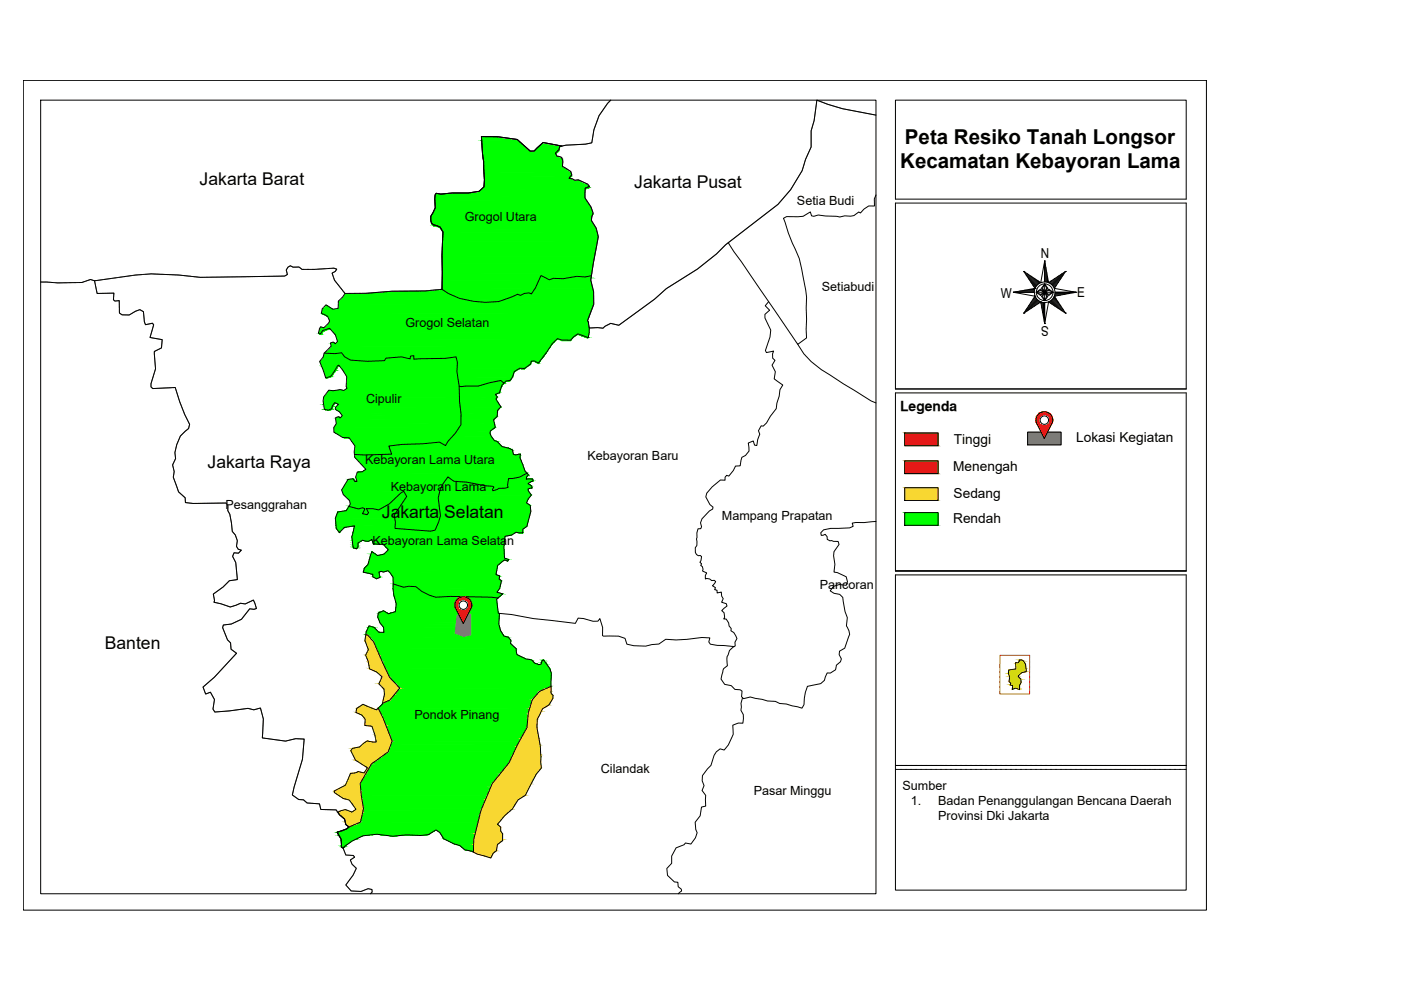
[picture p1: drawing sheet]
<svg xmlns="http://www.w3.org/2000/svg" width="297mm" height="210mm" viewBox="0 0 297 210" stroke-linecap="round" stroke-linejoin="round" font-family="sans-serif">
<defs><g id="words">
<g font-size="4.3">
<text x="190.9" y="35.7">Kecamatan Kebayoran Lama</text>
<text x="191.9" y="30.5">Peta Resiko Tanah Longsor</text>
</g>
<g font-size="3.7">
<text x="42.3" y="39.2">Jakarta Barat</text>
<text x="134.5" y="40">Jakarta Pusat</text>
<text x="44" y="99.2">Jakarta Raya</text>
<text x="81" y="109.9">Jakarta Selatan</text>
<text x="22.2" y="137.6">Banten</text>
</g>
<g font-size="2.9">
<text x="220.7" y="54.8">N</text>
<text x="212.2" y="63.1">W</text>
<text x="228.4" y="63">E</text>
<text x="222.4" y="69.2" transform="rotate(-180 222.4 69.2)">S</text>
<text x="190.8" y="87.2">Legenda</text>
<text x="202.2" y="94.2">Tinggi</text>
<text x="228.2" y="93.8">Lokasi Kegiatan</text>
<text x="202.1" y="99.9">Menengah</text>
<text x="202.2" y="105.6">Sedang</text>
<text x="202.1" y="110.8">Rendah</text>
</g>
<g font-size="2.7">
<text x="98.5" y="46.9">Grogol Utara</text>
<text x="169" y="43.5">Setia Budi</text>
<text x="174.2" y="61.6">Setiabudi</text>
<text x="86" y="69.3">Grogol Selatan</text>
<text x="77.6" y="85.5">Cipulir</text>
<text x="77.4" y="98.5">Kebayoran Lama Utara</text>
<text x="124.6" y="97.5">Kebayoran Baru</text>
<text x="47.8" y="107.9">Pesanggrahan</text>
<text x="82.8" y="104.1">Kebayoran Lama</text>
<text x="153.1" y="110.2">Mampang Prapatan</text>
<text x="79" y="115.6">Kebayoran Lama Selatan</text>
<text x="173.8" y="124.9">Pancoran</text>
<text x="87.9" y="152.4">Pondok Pinang</text>
<text x="127.4" y="163.8">Cilandak</text>
<text x="191.3" y="167.5">Sumber</text>
<text x="159.8" y="168.6">Pasar Minggu</text>
<text x="193.1" y="170.7">1.</text>
<text x="198.9" y="173.9">Provinsi Dki Jakarta</text>
<text x="198.9" y="170.7">Badan Penanggulangan Bencana Daerah</text>
</g>
</g></defs>
<!-- layer: Batas Wilayah -->
<g fill="#0f0" stroke="#0f0" stroke-width=".21">
<path d="M83.4 123.8l1.5 .5h-1.5z"/>
<path d="M86.2 124.4h2z"/>
<path d="M93.8 126.5h6.3z"/>
<path d="M80.9 129.7l.4-.2 .3 .2z"/>
<path d="M78.2 132.7l1 .3h-1.1z"/>
<path d="M115.1 140h.2z"/>
<path d="M86.2 177h4.2l-1.2 .1z"/>
<path d="M80.9 177h5.3l-2 .2z"/>
<path d="M72.4 179.5h.7l-.2 .2z"/>
<path d="M98.6 180.2h1.8v.3z"/>
<path d="M83.4 124.3l1.8 .1zM83.4 124.3l1.8 .1z"/>
<path d="M86.2 124.4l2.1 .1-.1-.1zM85.6 124.5l.6-.1 2.1 .1z"/>
<path d="M83.4 124.4l2.2 .1zM83.4 124.4l2.2 .1h-2.3z"/>
<path d="M83.3 124.5l5.3 .2-.3-.2zM83.3 124.5l5.3 .2h-5.3z"/>
<path d="M83.3 124.7l6.1 .7-.8-.7zM83.3 124.7l6.1 .7h-6z"/>
<path d="M83.4 125.4l7.4 .7-1.4-.7zM83.4 125.4l7.4 .7h-7.3z"/>
<path d="M83.5 126.1l7.5 .1-.2-.1zM83.5 126.1l7.5 .1h-7.5z"/>
<path d="M83.5 126.2l8.6 .3-1.1-.3zM83.5 126.2l8.6 .3h-8.5z"/>
<path d="M93.8 126.5l10.3 .1zM92.4 126.6h11.7z"/>
<path d="M83.6 126.5l8.8 .1zM83.6 126.5l8.8 .1z"/>
<path d="M83.6 126.6h20.6zM83.6 126.6h20.6z"/>
<path d="M83.6 126.6l22 .2-1.4-.2zM83.6 126.6l22 .2h-21.9z"/>
<path d="M83.7 126.8l21.6 .2 .3-.2zM83.7 126.8l21.6 .2h-21.6z"/>
<path d="M83.7 127l21.7 1.1-.1-1.1zM83.7 127l21.7 1.1h-21.4z"/>
<path d="M84 128.1l21.6 1.6-.2-1.6zM84 128.1l21.6 1.6h-21.8z"/>
<path d="M80.9 129.7l1.2 .3-.5-.3zM80.2 130l.7-.3 1.2 .3z"/>
<path d="M83.8 129.7l21.8 .3v-.3zM82.7 130l1.1-.3 21.8 .3z"/>
<path d="M82.7 130l23.2 .1zM82.6 130.1h23.3z"/>
<path d="M80.2 130l2 .1zM80.2 130l2 .1z"/>
<path d="M82.6 130.1h23.3zM82.3 130.1h23.6z"/>
<path d="M80.2 130.1h2.1zM80.2 130.1h2.1z"/>
<path d="M80.2 130.1l25.7 .7v-.7zM80.2 130.1l25.7 .7h-25.8z"/>
<path d="M80.1 130.8l25.7 1.3 .1-1.3zM80.1 130.8l25.7 1.3h-25.2z"/>
<path d="M80.6 132.1l25.2 .2v-.2zM80.6 132.1l25.2 .2h-25z"/>
<path d="M80.8 132.3l25.1 .7-.1-.7zM80.8 132.3l25.1 .7h-24.6z"/>
<path d="M78.1 133h1.2zM78.1 133h1.2z"/>
<path d="M81.3 133l24.8 .7-.2-.7zM81.3 133l24.8 .7h-24.7z"/>
<path d="M78.1 133l2.1 .9-.9-.9zM78.1 133l2.1 .9h-2.5z"/>
<path d="M81.4 133.7l24.9 .4-.2-.4zM81.4 133.7l24.9 .4h-24.9z"/>
<path d="M77.7 133.9l2.6 .2-.1-.2zM77.7 133.9l2.6 .2h-2.7z"/>
<path d="M77.6 134.1l29 .4-.3-.4zM77.6 134.1l29 .4h-29z"/>
<path d="M77.6 134.5l29.1 .2-.1-.2zM77.6 134.5l29.1 .2h-28.7z"/>
<path d="M78 134.7l28.8 .1-.1-.1zM78 134.7l28.8 .1h-28.7z"/>
<path d="M78.1 134.8l29.7 .3-1-.3zM78.1 134.8l29.7 .3h-29.4z"/>
<path d="M78.4 135.1l29.9 .7-.5-.7zM78.4 135.1l29.9 .7h-29.4z"/>
<path d="M78.9 135.8l29.4 .3v-.3zM78.9 135.8l29.4 .3h-29.1z"/>
<path d="M79.2 136.1l29 .3 .1-.3zM79.2 136.1l29 .3h-28.8z"/>
<path d="M79.4 136.4l30 1.2-1.2-1.2zM79.4 136.4l30 1.2h-29.5z"/>
<path d="M79.9 137.6l29.6 .5-.1-.5zM79.9 137.6l29.6 .5h-29.4z"/>
<path d="M80.1 138.1l29.5 .7-.1-.7zM80.1 138.1l29.5 .7h-29.2z"/>
<path d="M80.4 138.8l29.7 .2-.5-.2zM80.4 138.8l29.7 .2h-29.6z"/>
<path d="M80.5 139l30.5 .4-.9-.4zM80.5 139l30.5 .4h-30.3z"/>
<path d="M80.7 139.4l30.8 .3-.5-.3zM80.7 139.4l30.8 .3h-30.7z"/>
<path d="M80.8 139.7l31.6 .1zM80.8 139.7l31.6 .1z"/>
<path d="M80.8 139.8l32 .2-.4-.2zM80.8 139.8l32 .2h-31.9z"/>
<path d="M115.1 140l.3 .1zM114.9 140.1h.5z"/>
<path d="M80.9 140l32.3 .4-.4-.4zM80.9 140l32.3 .4h-32.1z"/>
<path d="M114.9 140.1l.8 .4-.3-.4zM114.9 140.1l.8 .4h-.9z"/>
<path d="M81.1 140.4l32.2 .2-.1-.2zM81.1 140.4l32.2 .2h-32.1z"/>
<path d="M114.8 140.5l1.1 .3-.2-.3zM114.8 140.5l1.1 .3h-1.2z"/>
<path d="M81.2 140.6l32.8 .2-.7-.2zM81.2 140.6l32.8 .2h-32.7z"/>
<path d="M114.7 140.8l1.3 .1zM114.3 140.9h1.7z"/>
<path d="M81.3 140.8l33 .1zM81.3 140.8l33 .1z"/>
<path d="M81.3 140.9l35 .4-.3-.4zM81.3 140.9l35 .4h-34.8z"/>
<path d="M81.5 141.3l35.1 .5-.3-.5zM81.5 141.3l35.1 .5h-34.9z"/>
<path d="M81.7 141.8l35.2 1-.3-1zM81.7 141.8l35.2 1h-34.7z"/>
<path d="M82.2 142.8l34.7 .8v-.8zM82.2 142.8l34.7 .8h-34.3z"/>
<path d="M82.6 143.6l34.2 1.1 .1-1.1zM82.6 143.6l34.2 1.1h-33.1z"/>
<path d="M83.7 144.7l33.1 .8v-.8zM83.7 144.7l33.1 .8h-32.4z"/>
<path d="M84.4 145.5l31.6 .4 .8-.4zM84.4 145.5l31.6 .4h-31.3z"/>
<path d="M84.7 145.9l29.7 .7 1.6-.7zM84.7 145.9l29.7 .7h-30.2z"/>
<path d="M84.2 146.6l28.7 1.8 1.5-1.8zM84.2 146.6l28.7 1.8h-30.2z"/>
<path d="M82.7 148.4h30.2zM82.7 148.4h30.1h-30.1z"/>
<path d="M82.7 148.4l30 .6 .1-.6zM81.4 149l1.3-.6 30 .6z"/>
<path d="M81.4 149l31.2 .2 .1-.2zM81.1 149.2l.3-.2 31.2 .2z"/>
<path d="M81.1 149.2l31.5 .1v-.1zM81.1 149.2l31.5 .1h-31.6z"/>
<path d="M81 149.3l31.3 .8 .3-.8zM80.2 150.1l.8-.8 31.3 .8z"/>
<path d="M80.2 150.1l31.8 1 .3-1zM80.2 150.1l31.8 1h-31.4z"/>
<path d="M80.6 151.1l31.3 1.3 .1-1.3zM80.6 151.1l31.3 1.3h-30.6z"/>
<path d="M81.3 152.4l30.4 1.9 .2-1.9zM81.3 152.4l30.4 1.9h-29.7z"/>
<path d="M82 154.3l28.1 2.8 1.6-2.8zM82 154.3l28.1 2.8h-27z"/>
<path d="M83.1 157.1l26.6 .8 .4-.8zM83.1 157.1l26.6 .8h-26.9z"/>
<path d="M82.8 157.9l26.2 1.5 .7-1.5zM82.8 157.9l26.2 1.5h-26.7z"/>
<path d="M82.3 159.4l25.6 2.3 1.1-2.3zM79.1 161.7l3.2-2.3 25.6 2.3z"/>
<path d="M79.1 161.7l28.6 .3 .2-.3zM78.8 162l.3-.3 28.6 .3z"/>
<path d="M78.8 162l25.6 4.1 3.3-4.1zM78.8 162l25.6 4.1h-28z"/>
<path d="M76.4 166.1h28zM76.4 166.1l27.9 .1z"/>
<path d="M76.4 166.2l26.9 2.4 1-2.4zM76.4 166.2l26.9 2.4h-26.7z"/>
<path d="M76.6 168.6l25.5 2.9 1.2-2.9zM76.6 168.6l25.5 2.9h-25z"/>
<path d="M77.1 171.5l24.8 .4 .2-.4zM77.1 171.5l24.8 .4h-24.9z"/>
<path d="M77 171.9l24.4 2.4 .5-2.4zM77 171.9l24.4 2.4h-25z"/>
<path d="M76.4 174.3l24.7 1 .3-1zM74 175.3l2.4-1 24.7 1z"/>
<path d="M74 175.3l27 .5 .1-.5zM73.5 175.8l.5-.5 27 .5z"/>
<path d="M73.5 175.8l27.4 .2 .1-.2zM73 176l.5-.2 27.4 .2z"/>
<path d="M73 176l19.1 .2 .3-.2zM72.5 176.2l.5-.2 19.1 .2z"/>
<path d="M72.5 176.2l19.1 .2 .5-.2zM71.5 176.4l1-.2 19.1 .2z"/>
<path d="M92.4 176l8.4 .5 .1-.5zM92.4 176l8.4 .5h-7.6z"/>
<path d="M71.5 176.4l19.5 .5 .6-.5zM71.5 176.4l19.5 .5h-19.3z"/>
<path d="M79.9 176.9h11.1zM79.9 176.9l10.9 .1z"/>
<path d="M71.7 176.9h8.2zM71.7 176.9l7.5 .1z"/>
<path d="M80.6 177h10.2zM80.6 177h9.8z"/>
<path d="M80.9 177l3.3 .2zM82.6 177.2h1.6z"/>
<path d="M71.8 177l5.2 .2 2.2-.2zM71.8 177l5.2 .2h-5.1z"/>
<path d="M93.2 176.5l7.3 1.3 .3-1.3zM93.2 176.5l7.3 1.3h-6.4z"/>
<path d="M71.9 177.2l3.5 .7 1.6-.7zM71.9 177.2l3.5 .7h-3.1z"/>
<path d="M94.1 177.8l6.3 .2 .1-.2zM94.1 177.8l6.3 .2h-6z"/>
<path d="M72.3 177.9l2.3 .4 .8-.4zM72.3 177.9l2.3 .4h-2.2z"/>
<path d="M94.4 178l6 .9v-.9zM94.4 178l6 .9h-4.1z"/>
<path d="M96.3 178.9l4.1 .4v-.4zM96.3 178.9l4.1 .4h-2.9z"/>
<path d="M72.4 178.3l.9 1 1.3-1zM72.4 178.3l.9 1h-.9z"/>
<path d="M72.4 179.3l.7 .2 .2-.2zM72.4 179.3l.7 .2h-.7z"/>
<path d="M72.4 179.5v.2h.5zM72.4 179.7h.5l-.2 .1z"/>
<path d="M97.5 179.3l2.9 .9v-.9zM97.5 179.3l2.9 .9h-1.8z"/>
<path d="M98.6 180.2l1.8 .3zM100 180.5h.4v.2z"/>
<path d="M191.8 108.7l7.1 2.7v-2.7zM191.8 108.7l7.1 2.7h-7.1z"/>
</g>
<!-- layer: 0 -->
<g fill="#0f0" stroke="#0f0" stroke-width=".21">
<path d="M111.6 100.4h.3z"/>
<path d="M107.8 101.5h.8z"/>
<path d="M111.8 101.6h1.1z"/>
<path d="M85 104.5l.6-.3 .2 .3z"/>
<path d="M74 107.4l1.1 .3h-1.3z"/>
<path d="M76.2 107.8l.7-.1 .4 .1z"/>
<path d="M77.7 107.8l1.4 .1z"/>
<path d="M109.7 112.9h1.2z"/>
<path d="M76.9 114.5h1.7l-.3 .2z"/>
<path d="M74.9 115.9h1l-.2 .3z"/>
<path d="M78.8 116.9l.8 .6h-.9z"/>
<path d="M107 118.7h.8l-.2 .3z"/>
<path d="M80.8 121.1h1l-.5 .2z"/>
<path d="M79 122.3h1.5l.1 .1z"/>
<path d="M85.2 124.4h1l-.6 .1z"/>
<path d="M92.1 126.5h1.7z"/>
<path d="M100.1 126.5h5.8z"/>
<path d="M114.7 30.9l.4-.4 2.2 .4z"/>
<path d="M92.5 41.2l.4 .1z"/>
<path d="M124.7 58.8l.6-.2v.2z"/>
<path d="M116 59.3h1.1l-.7 .2z"/>
<path d="M90.2 61.8l3.6-.3 .5 .3z"/>
<path d="M111.4 62.3h1z"/>
<path d="M112.5 62.4h.2z"/>
<path d="M101.1 64.1h4.7l-2.8 .2z"/>
<path d="M69.3 64.8l1.1 .7h-1.8z"/>
<path d="M68.1 69.4l.7 .2h-.8z"/>
<path d="M68 70.9h.1z"/>
<path d="M123.2 71.2h1.6l-.1 .3z"/>
<path d="M118.2 71.9h3l-.2 .3z"/>
<path d="M70.2 72.8l.6-.2 .2 .2z"/>
<path d="M71.9 75h.7z"/>
<path d="M87.1 75.6l.7-.1z"/>
<path d="M84.7 75.8h.7z"/>
<path d="M87.8 76.2h1z"/>
<path d="M77.7 76.7h.9z"/>
<path d="M113.3 76.6h1.2l-.3 .4z"/>
<path d="M110.2 78.2h1.1z"/>
<path d="M69.1 80h.9l-.8 .2z"/>
<path d="M105.6 80.9l.6-.1 .2 .1z"/>
<path d="M106.4 80.9h.9l-.3 .3z"/>
<path d="M100 81.9h1.4z"/>
<path d="M97.4 82h.3z"/>
<path d="M97.7 82h.4z"/>
<path d="M71.6 82.8l.6-.1 .6 .1z"/>
<path d="M69.9 82.8h.4z"/>
<path d="M69 86.9h1.2l-.4 .1z"/>
<path d="M71.4 88.6l.6-.2 .1 .2z"/>
<path d="M89.8 94.1l3.5-.3 .6 .3z"/>
<path d="M94.1 94.2h.6l-.2 .3z"/>
<path d="M110.1 96.3h.2z"/>
<path d="M75.3 96.4h.9z"/>
<path d="M76.2 96.4h3.2z"/>
<path d="M107.8 101.4h.9z"/>
<path d="M73.9 101.7l1.1-.2 .1 .2z"/>
<path d="M104.4 103.8h1.1z"/>
<path d="M76.1 107.8h.1z"/>
<path d="M79.7 107.9h1l-.3 .2z"/>
<path d="M77.1 108.7h1.2l-.2 .2z"/>
<path d="M88.4 112.3h3.9z"/>
<path d="M111.6 100.4l.4 .3-.1-.3zM111 100.7l.6-.3 .4 .3z"/>
<path d="M111 100.7l.7 .3 .3-.3zM110.4 101l.6-.3 .7 .3z"/>
<path d="M110.4 101l1.3 .2v-.2zM110.1 101.2l.3-.2 1.3 .2z"/>
<path d="M110.1 101.2l1.5 .3 .1-.3zM108.7 101.5l1.4-.3 1.5 .3z"/>
<path d="M108.7 101.5h2.9zM108.6 101.5h3z"/>
<path d="M94.9 101.2l.6 .3zM94.9 101.2l.6 .3h-.8z"/>
<path d="M107.8 101.5h3.8zM107.8 101.5l3.8 .1h-3.8z"/>
<path d="M111.8 101.6h1.1zM111.6 101.6h1.3z"/>
<path d="M107.8 101.6h3.8zM107.8 101.6h3.8z"/>
<path d="M107.8 101.6l5.3 .4-.2-.4zM107.8 101.6l5.3 .4h-5.4z"/>
<path d="M94.7 101.5l1.5 .5-.7-.5zM94.7 101.5l1.5 .5h-1.9z"/>
<path d="M94.3 102l3.4 .1zM94.3 102l3.4 .1h-3.5z"/>
<path d="M107.7 102l4.7 .2 .7-.2zM107.7 102l4.7 .2h-4.7z"/>
<path d="M94.2 102.1l4.8 .1zM94.2 102.1l4.8 .1z"/>
<path d="M94.2 102.2l6 .3-1.2-.3zM94.2 102.2l6 .3h-6.2z"/>
<path d="M94 102.5h6.4zM94 102.5h6.4z"/>
<path d="M107.7 102.2l4.2 .4 .5-.4zM107.7 102.2l4.2 .4h-4.2z"/>
<path d="M107.7 102.6l4.8 .3-.6-.3zM107.7 102.6l4.8 .3h-4.9z"/>
<path d="M94 102.5l8.9 .5-2.5-.5zM94 102.5l8.9 .5h-9.2z"/>
<path d="M107.6 102.9l5.2 .2-.3-.2zM107.6 102.9l5.2 .2h-5.1z"/>
<path d="M93.7 103l10.8 .1zM93.7 103l10.8 .1h-10.8z"/>
<path d="M93.7 103.1l11 .2-.2-.2zM93.7 103.1l11 .2h-11.1z"/>
<path d="M107.7 103.1l5.1 .2v-.2zM107.7 103.1l5.1 .2h-5.1z"/>
<path d="M107.7 103.3l5.1 .2v-.2zM107.1 103.5l.6-.2 5.1 .2z"/>
<path d="M107.1 103.5h5.3zM107.1 103.5h5.3z"/>
<path d="M107.1 103.5h5.3zM105.8 103.5h6.5z"/>
<path d="M105.8 103.5l6.1 .2 .4-.2zM105.6 103.7l.2-.2 6.1 .2z"/>
<path d="M93.6 103.3l10.8 .5 .3-.5zM93.6 103.3l10.8 .5h-11.1z"/>
<path d="M105.6 103.7l6.4 .1zM105.4 103.8h6.6z"/>
<path d="M93.3 103.8l11.1 .1zM93.3 103.8l11.1 .1z"/>
<path d="M105.4 103.8l6.6 .2v-.2zM104.6 104l.8-.2 6.6 .2z"/>
<path d="M93.3 103.9l11.2 .1-.1-.1zM93.3 103.9l11.2 .1h-11.2z"/>
<path d="M104.6 104l7.4 .1zM104.5 104.1h7.5z"/>
<path d="M93.3 104l11.2 .1zM93.3 104l11.2 .1z"/>
<path d="M93.3 104.1l19.4 .9-.7-.9zM93.3 104.1l19.4 .9h-19.7z"/>
<path d="M85 104.5l1.2 .8-.4-.8zM84.2 105.3l.8-.8 1.2 .8z"/>
<path d="M93 105l19.1 .6 .6-.6zM93 105l19.1 .6h-19.2z"/>
<path d="M92.9 105.6l19.1 .2 .1-.2zM92.9 105.6l19.1 .2h-19.1z"/>
<path d="M84.2 105.3l1.3 1.1 .7-1.1zM83 106.4l1.2-1.1 1.3 1.1z"/>
<path d="M92.9 105.8l18.7 .8 .4-.8zM92.9 105.8l18.7 .8h-18.6z"/>
<path d="M83 106.4l2.2 .4 .3-.4zM82.6 106.8l.4-.4 2.2 .4z"/>
<path d="M93 106.6l19.4 .6-.8-.6zM93 106.6l19.4 .6h-19.3z"/>
<path d="M76.2 107.8l1.2 .1zM76.1 107.9h1.3z"/>
<path d="M73.8 107.7l2.1 .2-.8-.2zM73.8 107.7l2.1 .2h-2.2z"/>
<path d="M76.1 107.9h1.3zM76 107.9h1.4z"/>
<path d="M73.7 107.9h2.3zM73.7 107.9h2.3z"/>
<path d="M82.6 106.8l1.8 1.2 .8-1.2zM80.6 108l2-1.2 1.8 1.2z"/>
<path d="M77.7 107.9l1.9 .1zM77.7 107.9l1.9 .1z"/>
<path d="M80.6 108l3.7 .1 .1-.1zM80.3 108.1l.3-.1 3.7 .1z"/>
<path d="M77.8 108l2.5 .1-.7-.1zM77.8 108l2.5 .1h-2.5z"/>
<path d="M93.1 107.2l19.4 1-.1-1zM93.1 107.2l19.4 1h-19.3z"/>
<path d="M73.6 107.9l3.6 .4 .2-.4zM73.6 107.9l3.6 .4h-3.8z"/>
<path d="M93.2 108.2l19.3 .3v-.3zM93.2 108.2l19.3 .3h-19.2z"/>
<path d="M73.4 108.3l3.6 .3 .2-.3zM71.6 108.6l1.8-.3 3.6 .3z"/>
<path d="M77.8 108.1l6.1 .6 .4-.6zM77.8 108.1l6.1 .6h-5.8z"/>
<path d="M78.1 108.7l5.7 .2 .1-.2zM78.1 108.7l5.7 .2h-5.8z"/>
<path d="M71.6 108.6l5.3 .3 .1-.3zM71.6 108.6l5.3 .3h-5.4z"/>
<path d="M78 108.9l5.7 .2 .1-.2zM78 108.9l5.7 .2h-5.9z"/>
<path d="M71.5 108.9l6.3 .2-.9-.2zM71.5 108.9l6.3 .2h-6.4z"/>
<path d="M71.4 109.1h12.3zM71.4 109.1l12.2 .1z"/>
<path d="M93.3 108.5l19 .9 .2-.9zM93.3 108.5l19 .9h-18.9z"/>
<path d="M71.3 109.2l12.4 .7-.1-.7zM71.3 109.2l12.4 .7h-12.6z"/>
<path d="M93.4 109.4l18.6 1.2 .3-1.2zM93.4 109.4l18.6 1.2h-19z"/>
<path d="M71.1 109.9l12.7 .9-.1-.9zM71.1 109.9l12.7 .9h-12.6z"/>
<path d="M93 110.6l18.9 .2 .1-.2zM93 110.6l18.9 .2h-19z"/>
<path d="M71.2 110.8l12.6 .7v-.7zM71.2 110.8l12.6 .7h-12.5z"/>
<path d="M92.9 110.8l18.8 .8 .2-.8zM92.9 110.8l18.8 .8h-19.1z"/>
<path d="M71.3 111.5l1.7 .3 2.1-.3zM71.3 111.5l1.7 .3h-1.7z"/>
<path d="M71.3 111.8l1.6 .2 .1-.2zM71.3 111.8l1.6 .2h-1.6z"/>
<path d="M75.1 111.5l8.6 .5 .1-.5zM75.1 111.5l8.6 .5h-8.7z"/>
<path d="M75 112l9.9 .1zM75 112l9.9 .1z"/>
<path d="M92.6 111.6l18.3 .6 .8-.6zM92.6 111.6l18.3 .6h-18.6z"/>
<path d="M75 112.1l13.3 .3-3.4-.3zM75 112.1l13.3 .3h-13.3z"/>
<path d="M92.3 112.2l18.6 .2v-.2zM92.3 112.2l18.6 .2h-18.6z"/>
<path d="M92.3 112.4l18.6 .1zM91.8 112.5h19.1z"/>
<path d="M75 112.4l15 .1-1.7-.1zM75 112.4l15 .1h-15.1z"/>
<path d="M91.8 112.5l19.1 .1zM91.3 112.6h19.6z"/>
<path d="M74.9 112.5l16.4 .1zM74.9 112.5l16.4 .1h-16.4z"/>
<path d="M74.9 112.6l36 .3v-.3zM74.9 112.6l36 .3h-36z"/>
<path d="M71.3 112l.7 .9 .9-.9zM71.3 112l.7 .9z"/>
<path d="M109.4 112.9h1.5zM109.4 112.9h1.5z"/>
<path d="M74.9 112.9h34.5zM74.9 112.9h34.4z"/>
<path d="M109.7 112.9h1.2zM109.9 112.9l1 .1z"/>
<path d="M74.8 112.9l33.7 .5 .8-.5zM74.8 112.9l33.7 .5h-33.8z"/>
<path d="M74.7 113.4l32.4 .3 1.4-.3zM74.7 113.4l32.4 .3h-32.5z"/>
<path d="M74.6 113.7l32.4 .1 .1-.1zM74.6 113.7l32.4 .1h-32.4z"/>
<path d="M74.6 113.8l32.4 .6v-.6zM74.6 113.8l32.4 .6h-32.3z"/>
<path d="M74.7 114.4l3.9 .1 .2-.1zM74.7 114.4l3.9 .1h-3.9z"/>
<path d="M76.9 114.5l1.4 .2zM77.3 114.7h1z"/>
<path d="M74.7 114.5l1.9 .2 .3-.2zM74.7 114.5l1.9 .2h-1.9z"/>
<path d="M74.7 114.7l1.2 .4 .7-.4zM74.7 114.7l1.2 .4h-1.2z"/>
<path d="M78.8 114.4l28.1 .9 .1-.9zM78.8 114.4l28.1 .9h-27.8z"/>
<path d="M79.1 115.3h27.8zM79.1 115.3l27.8 .1z"/>
<path d="M80 115.4h26.9zM80 115.4l26.9 .1z"/>
<path d="M74.7 115.1l1.2 .5v-.5zM74.7 115.1l1.2 .5h-1.1z"/>
<path d="M74.8 115.6l1.1 .3v-.3zM74.8 115.6l1.1 .3h-1z"/>
<path d="M81.3 115.5l25.5 .5 .1-.5zM81.3 115.5l25.5 .5h-25z"/>
<path d="M74.9 115.9v.3h.8zM74.9 116.2h.8l-.1 .2z"/>
<path d="M81.8 116l25.1 .6-.1-.6zM81.8 116l25.1 .6h-24.6z"/>
<path d="M82.3 116.6l24.6 .9v-.9zM81.4 117.5l.9-.9 24.6 .9z"/>
<path d="M81.4 117.5l25.5 .3v-.3zM80 117.8l1.4-.3 25.5 .3z"/>
<path d="M78.7 117.5l1.3 .3-.4-.3zM78.7 117.5l1.3 .3h-1.5z"/>
<path d="M78.5 117.8l28.5 .5-.1-.5zM78.5 117.8l28.5 .5h-28.6z"/>
<path d="M78.4 118.3l29.5 .3-.9-.3zM78.4 118.3l29.5 .3h-29.6z"/>
<path d="M78.3 118.6h29.6zM78.3 118.6l29.5 .1z"/>
<path d="M78.3 118.7l28.1 .5 .6-.5zM78.3 118.7l28.1 .5h-28.2z"/>
<path d="M78.2 119.2l27.5 .5 .7-.5zM78.2 119.2l27.5 .5h-27.7z"/>
<path d="M78 119.7l27.5 .2 .2-.2zM78 119.7l27.5 .2h-27.7z"/>
<path d="M77.8 119.9l27.6 .4 .1-.4zM77.4 120.3l.4-.4 27.6 .4z"/>
<path d="M77.4 120.3l28 .2v-.2zM77.4 120.3l28 .2h-28.1z"/>
<path d="M77.3 120.5l28 .5 .1-.5zM77.3 120.5l28 .5h-28.2z"/>
<path d="M77.1 121l4.7 .1 .5-.1zM77.1 121l4.7 .1h-4.7z"/>
<path d="M77.1 121.1l3.2 .2 .5-.2zM77.1 121.1l3.2 .2h-3.3z"/>
<path d="M77 121.3h3.3zM77 121.3h3.3z"/>
<path d="M82.3 121l22.9 .5 .1-.5zM82.3 121l22.9 .5h-22.5z"/>
<path d="M77 121.3l3.4 .2-.1-.2zM77 121.3l3.4 .2h-2.5z"/>
<path d="M77.9 121.5l2.5 .3v-.3zM77.9 121.5l2.5 .3h-1.4z"/>
<path d="M82.7 121.5l22.5 .3v-.3zM82.7 121.5l22.5 .3h-22.2z"/>
<path d="M83 121.8l23 .3-.8-.3zM83 121.8l23 .3h-22.8z"/>
<path d="M79 121.8l1.5 .5-.1-.5zM79 121.8l1.5 .5h-1.5z"/>
<path d="M83.2 122.1l22.7 .3 .1-.3zM83.2 122.1l22.7 .3h-22.6z"/>
<path d="M79 122.3l.3 .1h1.3zM79.3 122.4h1.3l-.8 .3z"/>
<path d="M83.3 122.4l22.5 .4 .1-.4zM83.3 122.4l22.5 .4h-22.4z"/>
<path d="M83.4 122.8l22.9 .3-.5-.3zM83.4 122.8l22.9 .3h-22.9z"/>
<path d="M83.4 123.1l22.8 .7 .1-.7zM83.4 123.1l22.8 .7h-22.8z"/>
<path d="M83.4 123.8l22.7 .5 .1-.5zM83.4 123.8l22.7 .5h-21.2z"/>
<path d="M86.6 124.3h19.5zM86.6 124.3l19.4 .1z"/>
<path d="M84.9 124.3h1.7zM84.9 124.3l1.3 .1z"/>
<path d="M88.2 124.4l17.8 .3v-.3zM88.2 124.4l17.8 .3h-17.4z"/>
<path d="M88.6 124.7l16.9 .7 .5-.7zM88.6 124.7l16.9 .7h-16.1z"/>
<path d="M89.4 125.4l16 .2 .1-.2zM89.4 125.4l16 .2h-15.6z"/>
<path d="M89.8 125.6l16.8 .3-1.2-.3zM89.8 125.6l16.8 .3h-16.1z"/>
<path d="M90.5 125.9l15.8 .3 .3-.3zM90.5 125.9l15.8 .3h-15.3z"/>
<path d="M91 126.2l15 .3 .3-.3zM91 126.2l15 .3h-14.2z"/>
<path d="M95.5 126.5h10.5zM95.5 126.5h10.4z"/>
<path d="M91.8 126.5h3.7zM91.8 126.5h2z"/>
<path d="M100.1 126.5l5.7 .1zM104.2 126.6h1.6l-.2 .2z"/>
<path d="M102.1 29.2l3.4 .1zM102.1 29.2l3.4 .1z"/>
<path d="M102.1 29.3l7.6 .6-4.2-.6zM102.1 29.3l7.6 .6h-7.6z"/>
<path d="M114.7 30.9l4 .3-1.4-.3zM114.4 31.2l.3-.3 4 .3z"/>
<path d="M114.4 31.2l4.2 .5 .1-.5zM113.8 31.7l.6-.5 4.2 .5z"/>
<path d="M113.8 31.7l4.7 .3 .1-.3zM113.8 31.7l4.7 .3h-5z"/>
<path d="M113.5 32l4.7 .3 .3-.3zM113.5 32l4.7 .3h-5z"/>
<path d="M102.1 29.9l10.3 2.4-2.7-2.4zM102.1 29.9l10.3 2.4h-10.1z"/>
<path d="M113.2 32.3h5zM112.4 32.3h5.8z"/>
<path d="M102.3 32.3h10.1zM102.3 32.3h10.1z"/>
<path d="M102.3 32.3l15.4 .5 .5-.5zM102.3 32.3l15.4 .5h-15.4z"/>
<path d="M102.3 32.8l15.5 .1-.1-.1zM102.3 32.8l15.5 .1h-15.5z"/>
<path d="M102.3 32.9l15.8 .5-.3-.5zM102.3 32.9l15.8 .5h-15.7z"/>
<path d="M102.4 33.4l16.7 .2-.6-.2zM102.4 33.4l16.7 .2h-16.6z"/>
<path d="M102.5 33.6l16.8 .8-.2-.8zM102.5 33.6l16.8 .8h-16.8z"/>
<path d="M102.5 34.4l16.8 .1v-.1zM102.5 34.4l16.8 .1h-16.7z"/>
<path d="M102.6 34.5l16.6 1 .1-1zM102.6 34.5l16.6 1h-16.6z"/>
<path d="M102.6 35.5l17.1 .3-.5-.3zM102.6 35.5l17.1 .3h-17.1z"/>
<path d="M102.6 35.8l17.4 .2-.3-.2zM102.6 35.8l17.4 .2h-17.4z"/>
<path d="M102.6 36l18.4 .6-1-.6zM102.6 36l18.4 .6h-18.4z"/>
<path d="M102.6 36.6l18.6 .8-.2-.8zM102.6 36.6l18.6 .8h-18.5z"/>
<path d="M102.7 37.4l18 .4 .5-.4zM102.7 37.4l18 .4h-18z"/>
<path d="M102.7 37.8l17.9 .3 .1-.3zM102.7 37.8l17.9 .3h-17.9z"/>
<path d="M102.7 38.1l18.6 .1zM102.7 38.1l18.6 .1z"/>
<path d="M102.7 38.2l19 .2-.4-.2zM102.7 38.2l19 .2h-19z"/>
<path d="M122.5 38.4l.3 .1zM121.8 38.5h1z"/>
<path d="M102.7 38.4l19.1 .1zM102.7 38.4l19.1 .1z"/>
<path d="M102.7 38.5l21.9 .8-1.8-.8zM102.7 38.5l21.9 .8h-21.9z"/>
<path d="M102.7 39.3l22.2 .5-.3-.5zM102.7 39.3l22.2 .5h-22.2z"/>
<path d="M102.7 39.8h22.2zM102.7 39.8l22 .1z"/>
<path d="M102.7 39.9l21.3 .2 .7-.2zM102.4 40.1l.3-.2 21.3 .2z"/>
<path d="M102.4 40.1l21.6 .7v-.7zM101.6 40.8l.8-.7 21.6 .7z"/>
<path d="M101.6 40.8l22.4 .4v-.4zM99.3 41.2l2.3-.4 22.4 .4z"/>
<path d="M96 41.2l28 .1v-.1zM94.7 41.3l1.3-.1 28 .1z"/>
<path d="M94.7 41.3l29.3 .1zM93.5 41.4h30.5z"/>
<path d="M92.5 41.3l1 .1zM92.5 41.3l1 .1h-1.1z"/>
<path d="M92.4 41.4l31.6 .2v-.2zM92.4 41.4l31.6 .2h-31.7z"/>
<path d="M92.3 41.6l31.7 .6v-.6zM92.3 41.6l31.7 .6h-31.7z"/>
<path d="M92.3 42.2l31.8 .3-.1-.3zM92.3 42.2l31.8 .3h-31.8z"/>
<path d="M92.3 42.5l33 1.6-1.2-1.6zM92.3 42.5l33 1.6h-33z"/>
<path d="M92.3 44.1l33 .2v-.2zM92.3 44.1l33 .2h-32.9z"/>
<path d="M92.4 44.3l33.3 1-.4-1zM92.4 44.3l33.3 1h-33.8z"/>
<path d="M91.9 45.3l33.8 .1v-.1zM91.9 45.3l33.8 .1h-33.9z"/>
<path d="M91.8 45.4l33.6 .7 .3-.7zM91.8 45.4l33.6 .7h-34z"/>
<path d="M91.4 46.1h34zM91.4 46.1h34z"/>
<path d="M91.4 46.1l33.9 .8 .1-.8zM91.4 46.1l33.9 .8h-33.9z"/>
<path d="M91.4 46.9h33.9zM91.4 46.9l33.9 .1z"/>
<path d="M91.4 47l34.3 .5-.4-.5zM91.4 47l34.3 .5h-34.1z"/>
<path d="M91.6 47.5l34.3 .4-.2-.4zM91.6 47.5l34.3 .4h-33.9z"/>
<path d="M92 47.9l34 .1-.1-.1zM92 47.9l34 .1h-33.4z"/>
<path d="M92.6 48l33.6 .4-.2-.4zM92.6 48l33.6 .4h-32.8z"/>
<path d="M93.4 48.4l33 .2-.2-.2zM93.4 48.4l33 .2h-32.9z"/>
<path d="M93.5 48.6l33.1 .8-.2-.8zM93.5 48.6l33.1 .8h-32.6z"/>
<path d="M94 49.4l32.8 1-.2-1zM94 49.4l32.8 1h-32.9z"/>
<path d="M93.9 50.4l32.7 .8 .2-.8zM93.9 50.4l32.7 .8h-32.7z"/>
<path d="M93.9 51.2l32.6 1.1 .1-1.1zM93.9 51.2l32.6 1.1h-32.6z"/>
<path d="M93.9 52.3l32.2 2 .4-2zM93.9 52.3l32.2 2h-32.3z"/>
<path d="M93.8 54.3l32 1.5 .3-1.5zM93.8 54.3l32 1.5h-32z"/>
<path d="M93.8 55.8l31.6 2.2 .4-2.2zM93.8 55.8l31.6 2.2h-31.6z"/>
<path d="M93.8 58l31.5 .6 .1-.6zM93.8 58l31.5 .6h-31.5z"/>
<path d="M114.7 58.6h10.6zM114.7 58.6h10.6z"/>
<path d="M93.8 58.6h20.9zM93.8 58.6h20.9z"/>
<path d="M122.3 58.8l1.7 .1 .7-.1zM121.5 58.9l.8-.1 1.7 .1z"/>
<path d="M114.8 58.6l9.9 .2 .6-.2zM114.8 58.6l9.9 .2h-9.7z"/>
<path d="M114.7 58.6l.3 .2zM114.7 58.6l.3 .2h-.4z"/>
<path d="M124.7 58.8l.6 .1v-.1zM124 58.9l.7-.1 .6 .1z"/>
<path d="M115 58.8l6.5 .1 .8-.1zM115 58.8l6.5 .1h-6.2z"/>
<path d="M114.6 58.8l.7 .1zM114.6 58.8l.7 .1h-.7z"/>
<path d="M121.5 58.9l3.8 .3v-.3zM120 59.2l1.5-.3 3.8 .3z"/>
<path d="M115.3 58.9l4.7 .3 1.5-.3zM115.3 58.9l4.7 .3h-4.2z"/>
<path d="M114.6 58.9l1.2 .3-.5-.3zM114.6 58.9l1.2 .3h-1.4z"/>
<path d="M117.3 59.2h2.5zM117.1 59.3h2.3z"/>
<path d="M120 59.2h5.3zM119.8 59.2h5.5z"/>
<path d="M115.8 59.2h4.2zM115.8 59.2h4z"/>
<path d="M119.8 59.2h5.5zM119.4 59.3h5.8z"/>
<path d="M115.9 59.2h1.4zM115.9 59.2l1.2 .1z"/>
<path d="M114.4 59.2l1.6 .1zM114.4 59.2l1.6 .1h-1.6z"/>
<path d="M117.1 59.3l8.1 .2v-.2zM116.4 59.5l.7-.2 8.1 .2z"/>
<path d="M114.4 59.3l2 .2-.4-.2zM114.4 59.3l2 .2h-2.1z"/>
<path d="M114.3 59.5h10.9zM114.3 59.5h10.9z"/>
<path d="M93.8 58.6l20.5 .9 .4-.9zM93.8 58.6l20.5 .9h-20.5z"/>
<path d="M114.3 59.5l11.3 1.7-.4-1.7zM114.3 59.5l11.3 1.7h-12.1z"/>
<path d="M93.8 59.5l19.7 1.7 .8-1.7zM93.8 59.5l19.7 1.7h-19.7z"/>
<path d="M93.8 61.2l19.5 .3 .2-.3zM93.8 61.2l19.5 .3h-19.5z"/>
<path d="M93.8 61.5l19.3 .3 .2-.3zM93.8 61.5l19.3 .3h-18.8z"/>
<path d="M90.2 61.8l4.2 .1zM83.2 61.9h11.2z"/>
<path d="M113.5 61.2l12.3 .8-.2-.8zM113.5 61.2l12.3 .8h-12.8z"/>
<path d="M94.3 61.8l18.7 .2 .1-.2zM94.3 61.8l18.7 .2h-18.4z"/>
<path d="M83.2 61.9l11.4 .1zM81.9 62h12.7z"/>
<path d="M94.6 62l18.2 .2 .2-.2zM94.6 62l18.2 .2h-17.9z"/>
<path d="M81.9 62l13 .2-.3-.2zM78.9 62.2l3-.2 13 .2z"/>
<path d="M94.9 62.2h17.2zM94.9 62.2l16.5 .1z"/>
<path d="M78.9 62.2l16.2 .1zM77.7 62.3h17.4z"/>
<path d="M111.4 62.3l1 .1zM111.2 62.4h1.2z"/>
<path d="M95.1 62.3h16.3zM95.1 62.3l16.1 .1z"/>
<path d="M111.2 62.4h1.2zM111.2 62.4h1.2z"/>
<path d="M95.1 62.4h16.1zM95.1 62.4h16.1z"/>
<path d="M77.7 62.3l17.4 .1zM73.3 62.4h21.8z"/>
<path d="M113 62l12.8 .4v-.4zM113 62l12.8 .4h-13.1z"/>
<path d="M112.1 62.2l.6 .2 .1-.2zM112.1 62.2l.6 .2z"/>
<path d="M111.2 62.4h1.3zM111.1 62.4h1.4z"/>
<path d="M95.1 62.4h16.1zM95.1 62.4h16z"/>
<path d="M73.3 62.4h21.9zM73.3 62.4h21.9z"/>
<path d="M112.7 62.4l13.1 .1zM112.7 62.4l13.1 .1z"/>
<path d="M111.1 62.4l1.6 .1zM111 62.5h1.7z"/>
<path d="M95.2 62.4h15.9zM95.2 62.4l15.8 .1z"/>
<path d="M109.8 62.5l.6 .3 .4-.3zM109.2 62.8l.6-.3 .6 .3z"/>
<path d="M111 62.5h14.8zM110.8 62.5h15z"/>
<path d="M95.3 62.5h15.7zM95.3 62.5h15.5z"/>
<path d="M110.8 62.5l15 .3v-.3zM110.4 62.8l.4-.3 15 .3z"/>
<path d="M95.5 62.5l13.7 .3 .6-.3zM95.5 62.5l13.7 .3h-13.1z"/>
<path d="M73.3 62.4l22.8 .4-.9-.4zM73.3 62.4l22.8 .4h-23.1z"/>
<path d="M109.2 62.8l16.6 .3v-.3zM108.5 63.1l.7-.3 16.6 .3z"/>
<path d="M96.1 62.8l12.4 .3 .7-.3zM96.1 62.8l12.4 .3h-11.7z"/>
<path d="M73 62.8l23.8 .3-.7-.3zM73 62.8l23.8 .3h-24z"/>
<path d="M72.8 63.1h24.1zM72.8 63.1h24.1z"/>
<path d="M96.8 63.1l10.9 .3 .8-.3zM96.8 63.1l10.9 .3h-10.2z"/>
<path d="M72.8 63.1l24.7 .3-.6-.3zM72.5 63.4l.3-.3 24.7 .3z"/>
<path d="M97.5 63.4l8.6 .6 1.6-.6zM97.5 63.4l8.6 .6h-5.9z"/>
<path d="M72.5 63.4l27.7 .6-2.7-.6zM71.9 64l.6-.6 27.7 .6z"/>
<path d="M108.5 63.1l17.3 .9v-.9zM105.9 64l2.6-.9 17.3 .9z"/>
<path d="M100.2 64h5.9zM100.2 64h5.7z"/>
<path d="M71.9 64h28.5zM71.9 64h28.5z"/>
<path d="M105.9 64l19.9 .1zM105.8 64.1h20z"/>
<path d="M100.4 64h5.5zM100.4 64l5.4 .1z"/>
<path d="M71.9 64l29.2 .1zM71.9 64l29.2 .1z"/>
<path d="M105.8 64.1l20 .2v-.2zM103 64.3l2.8-.2 20 .2z"/>
<path d="M71.9 64.1l31.1 .2-1.9-.2zM71.9 64.1l31.1 .2h-31.1z"/>
<path d="M71.9 64.3l53.9 .4v-.4zM71.9 64.3l53.9 .4h-53.9z"/>
<path d="M71.9 64.7l53.6 .8 .3-.8zM71.9 64.7l53.6 .8h-53.6z"/>
<path d="M71.9 65.5h53.6zM71.3 65.6h54.2z"/>
<path d="M68.6 65.5l2 .1zM68.6 65.5l2 .1h-2.1z"/>
<path d="M71.3 65.6h54.2zM70.7 65.7h54.7z"/>
<path d="M68.5 65.6l2.2 .1zM68.5 65.6l2.2 .1z"/>
<path d="M68.5 65.7l56.6 .8 .3-.8zM68.5 65.7l56.6 .8h-56.8z"/>
<path d="M68.3 66.5l56.6 .5 .2-.5zM68.3 66.5l56.6 .5h-55.7z"/>
<path d="M69.2 67l55.6 .2 .1-.2zM69.2 67l55.6 .2h-55.2z"/>
<path d="M69.6 67.2l54.9 .9 .3-.9zM69.6 67.2l54.9 .9h-54.5z"/>
<path d="M70 68.1l54.6 .1zM70 68.1l54.6 .1z"/>
<path d="M70.1 68.2l54.6 .2-.1-.2zM70.1 68.2l54.6 .2h-54.8z"/>
<path d="M69.9 68.4l54.8 .1v-.1zM69.9 68.4l54.8 .1h-54.8z"/>
<path d="M69.9 68.5l54.8 .2v-.2zM69.9 68.5l54.8 .2h-54.9z"/>
<path d="M69.8 68.7l55 .7-.1-.7zM69 69.4l.8-.7 55 .7z"/>
<path d="M69 69.4l55.9 .2-.1-.2zM68.8 69.6l.2-.2 55.9 .2z"/>
<path d="M68 69.6l56.9 .1zM68 69.6l56.9 .1z"/>
<path d="M68 69.7h56.9zM68 69.7h56.9z"/>
<path d="M68 69.7h2.1zM68 69.7l1.9 .1z"/>
<path d="M67.9 69.8l.7 .4 1.3-.4zM67.9 69.8l.7 .4h-.8z"/>
<path d="M70.1 69.7l54.8 .9v-.9zM70.1 69.7l54.8 .9h-54.1z"/>
<path d="M67.8 70.2l.4 .6 .4-.6zM67.8 70.2l.4 .6h-.5z"/>
<path d="M70.8 70.6l54 .3 .1-.3zM70.8 70.6l54 .3h-53.7z"/>
<path d="M67.7 70.8l.4 .1 .1-.1zM67.7 70.8l.4 .1z"/>
<path d="M71.1 70.9l51.1 .2 .3-.2zM71.1 70.9l51.1 .2h-50.9z"/>
<path d="M122.5 70.9l2.3 .3v-.3zM122.5 70.9l2.3 .3h-1.6z"/>
<path d="M123.2 71.2l1 .3h.5zM124.2 71.5h.5v.2z"/>
<path d="M71.3 71.1l50.3 .4 .6-.4zM71.3 71.1l50.3 .4h-50.2z"/>
<path d="M71.4 71.5l49.8 .4 .4-.4zM71.4 71.5l49.8 .4h-49.7z"/>
<path d="M118.2 71.9l.8 .3h2zM119 72.2h2z"/>
<path d="M71.5 71.9l46 .6 .7-.6zM71.5 71.9l46 .6h-45.8z"/>
<path d="M71.7 72.5l45.4 .5 .4-.5zM71.3 73l.4-.5 45.4 .5z"/>
<path d="M71.3 73h45.8zM71.3 73h45.7z"/>
<path d="M70.2 72.8l1 .2-.2-.2zM70.2 72.8l1 .2h-.9z"/>
<path d="M70.3 73l46.4 .5 .3-.5zM70.3 73l46.4 .5h-46.3z"/>
<path d="M70.4 73.5l45.6 1.1 .7-1.1zM69.3 74.6l1.1-1.1 45.6 1.1z"/>
<path d="M69.3 74.6l46.5 .3 .2-.3zM69.3 74.6l46.5 .3h-46.8z"/>
<path d="M68.9 75h3zM68.9 75l2.3 .1z"/>
<path d="M72.6 74.9h43.2zM72.6 74.9l43.1 .1z"/>
<path d="M69 74.9h3.6zM69 74.9l2.9 .1h-3z"/>
<path d="M71.9 75l.8 .1zM71.2 75.1h1.5z"/>
<path d="M72.6 75l42.7 .5 .4-.5zM72.6 75l42.7 .5h-42.2z"/>
<path d="M68.9 75.1l4.2 .4-.4-.4zM68.9 75.1l4.2 .4h-4.3z"/>
<path d="M87.8 75.5h27.5zM87.8 75.5l27.5 .1z"/>
<path d="M73.1 75.5h14.7zM73.1 75.5l14 .1z"/>
<path d="M68.8 75.5l4.3 .1zM68.8 75.5l4.3 .1z"/>
<path d="M73.1 75.6l14 .1v-.1zM73.1 75.6l14 .1h-13.9z"/>
<path d="M68.7 75.6l4.5 .1-.1-.1zM68.7 75.6l4.5 .1h-4.5z"/>
<path d="M87.8 75.6l27.3 .2 .2-.2zM87.8 75.6l27.3 .2h-27.3z"/>
<path d="M96.8 75.8h18.3zM96.8 75.8h18.3z"/>
<path d="M87.1 75.6l.7 .2v-.2zM87.1 75.6l.7 .2h-.7z"/>
<path d="M73.2 75.7l13.9 .1zM73.2 75.7l13.9 .1z"/>
<path d="M87.1 75.8h.7zM87.1 75.8h.7z"/>
<path d="M85.2 75.8h1.9zM85.2 75.8h1.9z"/>
<path d="M73.3 75.8h11.9zM73.3 75.8h11.4z"/>
<path d="M68.7 75.7l4.6 .1zM68.7 75.7l4.6 .1z"/>
<path d="M96.7 75.8l.1 .2zM95.4 76l1.3-.2 .1 .2z"/>
<path d="M87.8 75.8l7.6 .2 1.4-.2zM87.8 75.8l7.6 .2h-7.6z"/>
<path d="M87.1 75.8l.7 .2v-.2zM87.1 75.8l.7 .2h-.7z"/>
<path d="M85.4 75.8l1.7 .2v-.2zM85.4 75.8l1.7 .2z"/>
<path d="M84.7 75.8l1.3 .2zM82.9 76l1.8-.2 1.3 .2z"/>
<path d="M95.4 76h1.4zM94.9 76h1.9z"/>
<path d="M87.8 76h7.6zM87.8 76h7.1z"/>
<path d="M87.1 76h.7zM87.1 76h.7z"/>
<path d="M86 76h1.1zM86 76h1.1z"/>
<path d="M82.9 76h3.4zM82 76h4.3z"/>
<path d="M73.3 75.8l8.7 .2 2.7-.2zM73.3 75.8l8.7 .2h-8.3z"/>
<path d="M94.9 76l1.9 .1zM94.6 76.1h2.2z"/>
<path d="M87.8 76h7.1zM87.8 76l6.8 .1z"/>
<path d="M82 76l4.5 .1zM82 76l4.5 .1z"/>
<path d="M73.7 76h8.3zM73.7 76l8.2 .1z"/>
<path d="M94.6 76.1l2.3 .1zM89 76.2h7.9z"/>
<path d="M87.8 76.1h6.8zM87.8 76.1l1.2 .1z"/>
<path d="M87.1 76l.7 .2v-.2zM87.1 76l.7 .2h-.7z"/>
<path d="M86.3 76l.8 .2v-.2zM86.3 76l.8 .2z"/>
<path d="M81.9 76.1l5.1 .1zM81.9 76.1l5.1 .1z"/>
<path d="M89 76.2h7.9zM88.8 76.2h8.1z"/>
<path d="M87.8 76.2h1.2zM87.8 76.2h1z"/>
<path d="M87.1 76.2h.7zM87.1 76.2h.7z"/>
<path d="M81.9 76.2h5.2zM81.9 76.2h5.2z"/>
<path d="M73.8 76.1h8.1zM73.8 76.1l8.1 .1z"/>
<path d="M88.8 76.2l8.1 .1zM87.8 76.3h9.1z"/>
<path d="M81.9 76.2l5.9 .1zM81.9 76.2l5.9 .1z"/>
<path d="M74 76.2h7.9zM74 76.2l7.8 .1z"/>
<path d="M74.1 76.3l7.6 .1 .1-.1zM74.1 76.3l7.6 .1h-7.2z"/>
<path d="M68.7 75.8l5.8 .6-1.2-.6zM68.7 75.8l5.8 .6h-6.3z"/>
<path d="M81.8 76.3l15.1 .3v-.3zM81.8 76.3l15.1 .3h-15.3z"/>
<path d="M74.5 76.4l7.1 .2 .1-.2zM74.5 76.4l7.1 .2z"/>
<path d="M96.8 75.8l17.7 .8 .6-.8zM96.8 75.8l17.7 .8h-17.5z"/>
<path d="M97 76.6h16.3zM97 76.6l15.7 .1z"/>
<path d="M81.6 76.6l15.4 .1-.1-.1zM78.6 76.7l3-.1 15.4 .1z"/>
<path d="M76.2 76.6l2.4 .1 3-.1zM76.2 76.6l2.4 .1z"/>
<path d="M78.6 76.7h18.4zM78 76.7h19z"/>
<path d="M68.2 76.4l9.8 .3-3.5-.3zM68.2 76.4l9.8 .3h-10z"/>
<path d="M68 76.7h29zM68 76.7h29z"/>
<path d="M113.3 76.6l.9 .4zM113.9 77h.3l-.1 .1z"/>
<path d="M97 76.7l15.6 .3 .1-.3zM97 76.7l15.6 .3h-15.6z"/>
<path d="M67.9 76.7l29.1 .3v-.3zM67.9 76.7l29.1 .3h-29z"/>
<path d="M97 77l15.5 .1 .1-.1zM97 77l15.5 .1h-15.5z"/>
<path d="M68 77l29 .1v-.1zM68 77l29 .1h-28.9z"/>
<path d="M97 77.1l15.5 .2v-.2zM97 77.1l15.5 .2h-15.5z"/>
<path d="M68.1 77.1l28.9 .4v-.4zM68.1 77.1l28.9 .4h-28.7z"/>
<path d="M68.3 77.5l3.4 .2 .3-.2zM68.3 77.5l3.4 .2h-3.4z"/>
<path d="M97 77.3l14.3 .9 1.2-.9zM97 77.3l14.3 .9h-14.3z"/>
<path d="M68.3 77.7l2.9 .8 .5-.8zM68.3 77.7l2.9 .8h-2.5z"/>
<path d="M72 77.5l25 1.1v-1.1zM72 77.5l25 1.1h-24.2z"/>
<path d="M68.7 78.5l2.4 .3 .1-.3zM68.7 78.5l2.4 .3h-2.3z"/>
<path d="M97 78.2l12.1 .6 1.1-.6zM97 78.2l12.1 .6h-12.2z"/>
<path d="M72.8 78.6l24.1 .2 .1-.2zM72.8 78.6l24.1 .2h-23.9z"/>
<path d="M96.9 78.8h12.2zM96.9 78.8l12.1 .1z"/>
<path d="M73 78.8l23.9 .1zM73 78.8l23.9 .1z"/>
<path d="M68.8 78.8l1.5 1 .8-1zM68.8 78.8l1.5 1h-1.2z"/>
<path d="M73 78.9l24.1 1-.2-1zM73 78.9l24.1 1h-23.4z"/>
<path d="M96.9 78.9l11.8 1.1 .3-1.1zM96.9 78.9l11.8 1.1h-11.6z"/>
<path d="M69.1 79.8l.9 .2 .3-.2zM69.1 79.8l.9 .2h-.9z"/>
<path d="M97.1 80l11.1 .7 .5-.7zM97.1 80l11.1 .7h-11z"/>
<path d="M73.7 79.9l23.5 .8-.1-.8zM73.7 79.9l23.5 .8h-23.6z"/>
<path d="M97.2 80.7h11zM97.2 80.7l10.8 .1z"/>
<path d="M73.6 80.7l23.6 .1zM73.6 80.7l23.6 .1z"/>
<path d="M106.2 80.8l1.1 .1 .7-.1zM106.2 80.8l1.1 .1h-.9z"/>
<path d="M97.2 80.8l8.4 .1 .6-.1zM97.2 80.8l8.4 .1h-8.4z"/>
<path d="M106.4 80.9l.6 .3zM106.8 81.2h.2z"/>
<path d="M105.6 80.9l1.2 .3-.4-.3zM103.8 81.2l1.8-.3 1.2 .3z"/>
<path d="M97.2 80.9l6.6 .3 1.8-.3zM97.2 80.9l6.6 .3h-6.5z"/>
<path d="M73.6 80.8l23.7 .4-.1-.4zM73.6 80.8l23.7 .4h-23.7z"/>
<path d="M103.8 81.2l3.1 .1zM103.5 81.3h3.4z"/>
<path d="M97.3 81.2h6.5zM97.3 81.2l6.2 .1z"/>
<path d="M73.6 81.2l23.7 .1zM73.6 81.2l23.7 .1z"/>
<path d="M103.5 81.3l2.9 .4 .5-.4zM102.1 81.7l1.4-.4 2.9 .4z"/>
<path d="M97.3 81.3l4.1 .6 2.1-.6zM97.3 81.3l4.1 .6h-4z"/>
<path d="M102.1 81.7l4.3 .2v-.2zM101.4 81.9l.7-.2 4.3 .2z"/>
<path d="M98.8 81.9h2.6zM98.8 81.9h2.6z"/>
<path d="M97.4 81.9h1.4zM97.4 81.9h1.4z"/>
<path d="M73.6 81.3l23.8 .6-.1-.6zM73.6 81.3l23.8 .6h-23.8z"/>
<path d="M98.8 81.9h7.6zM98.5 82h7.9z"/>
<path d="M97.4 81.9h1.4zM97.4 81.9l1.1 .1z"/>
<path d="M73.6 81.9l23.8 .1zM73.6 81.9l23.8 .1z"/>
<path d="M98.5 82h7.9zM98.1 82h8.2z"/>
<path d="M97.4 82h1.1zM97.4 82h.7z"/>
<path d="M73.6 82h23.8zM73.6 82h23.8z"/>
<path d="M98.1 82h8.2zM97.8 82h8.5z"/>
<path d="M97.4 82h.4zM97.4 82h.4z"/>
<path d="M73.5 82h23.9zM73.5 82h23.9z"/>
<path d="M73.6 82l23.8 .4v-.4zM73.6 82l23.8 .4h-23.7z"/>
<path d="M97.4 82l8.7 .7 .2-.7zM97.4 82l8.7 .7h-8.7z"/>
<path d="M73.7 82.4l23.7 .3v-.3zM73.3 82.7l.4-.3 23.7 .3z"/>
<path d="M97.4 82.7l8.7 .1v-.1zM97.4 82.7l8.7 .1h-8.7z"/>
<path d="M73.3 82.7l24.1 .1v-.1zM73.1 82.8l.2-.1 24.1 .1z"/>
<path d="M97.4 82.8h8.7zM97.4 82.8h8.7z"/>
<path d="M73.1 82.8h24.3zM73.1 82.8h24.3z"/>
<path d="M71.6 82.8h1.5zM71.2 82.8h1.9z"/>
<path d="M71.2 82.8l26.2 .1zM70.8 82.9h26.6z"/>
<path d="M69.8 82.8l1 .1zM69.8 82.8l1 .1z"/>
<path d="M97.4 82.8l8.5 .5 .2-.5zM97.4 82.8l8.5 .5h-8.5z"/>
<path d="M97.4 83.3l7.7 .4 .8-.4zM97.4 83.3l7.7 .4h-7.7z"/>
<path d="M69.8 82.9l27.7 1.3-.1-1.3zM69.8 82.9l27.7 1.3h-28.7z"/>
<path d="M97.4 83.7l8.1 .5-.4-.5zM97.4 83.7l8.1 .5h-8z"/>
<path d="M97.5 84.2l7.7 .4 .3-.4zM97.5 84.2l7.7 .4h-7.7z"/>
<path d="M97.5 84.6l7.9 .5-.2-.5zM97.5 84.6l7.9 .5h-7.9z"/>
<path d="M68.8 84.2l28.7 .9v-.9zM68.8 84.2l28.7 .9h-28.8z"/>
<path d="M97.5 85.1l8.1 .2-.2-.2zM97.5 85.1l8.1 .2h-8.1z"/>
<path d="M68.7 85.1l28.8 .2v-.2zM68.7 85.1l28.8 .2h-28.8z"/>
<path d="M97.5 85.3l8.1 .1zM97.5 85.3l8.1 .1z"/>
<path d="M68.7 85.3l28.8 .1v-.1zM68.7 85.3l28.8 .1h-28.8z"/>
<path d="M71.1 85.4l26.5 .4-.1-.4zM71.1 85.4l26.5 .4h-25.7z"/>
<path d="M68.7 85.4l2.2 .4 .2-.4zM68.7 85.4l2.2 .4h-2.1z"/>
<path d="M68.8 85.8l1.8 .4 .3-.4zM68.8 85.8l1.8 .4h-1.8z"/>
<path d="M97.5 85.4l8.7 .9-.6-.9zM97.5 85.4l8.7 .9h-8.6z"/>
<path d="M71.9 85.8l25.7 .6v-.6zM71.9 85.8l25.7 .6h-26.3z"/>
<path d="M68.8 86.2l1.7 .5 .1-.5zM68.8 86.2l1.7 .5h-1.6z"/>
<path d="M68.9 86.7h1.6zM68.9 86.7l1.3 .1z"/>
<path d="M71.3 86.4l26.4 .5-.1-.5zM71.3 86.4l26.4 .5h-26.4z"/>
<path d="M68.9 86.8h1.3zM68.9 86.8l1.3 .1z"/>
<path d="M97.6 86.3l7.9 .8 .7-.8zM97.6 86.3l7.9 .8h-7.8z"/>
<path d="M97.7 87.1l7.8 .2v-.2zM97.7 87.1l7.8 .2h-7.7z"/>
<path d="M71.3 86.9l26.5 .4-.1-.4zM71.3 86.9l26.5 .4h-25.7z"/>
<path d="M97.8 87.3l7.7 .4v-.4zM97.8 87.3l7.7 .4h-7.7z"/>
<path d="M72.1 87.3l25.7 .4v-.4zM72.1 87.3l25.7 .4h-25.4z"/>
<path d="M72.4 87.7l25.4 .5v-.5zM72.4 87.7l25.4 .5h-25.1z"/>
<path d="M97.8 87.7l7.6 .6 .1-.6zM97.8 87.7l7.6 .6h-7.6z"/>
<path d="M72.7 88.2l25.1 .4v-.4zM72.7 88.2l25.1 .4h-25.5z"/>
<path d="M72.3 88.6l25.5 .1zM72.3 88.6l25.5 .1h-25.6z"/>
<path d="M71.4 88.6l.8 .1zM71.4 88.6l.8 .1z"/>
<path d="M71.3 88.7l26.5 .2v-.2zM71.3 88.7l26.5 .2h-26.5z"/>
<path d="M97.8 88.3l6.9 .7 .7-.7zM97.8 88.3l6.9 .7h-6.9z"/>
<path d="M97.8 89l7.1 .9-.2-.9zM97.8 89l7.1 .9h-7.1z"/>
<path d="M71.3 88.9l26.5 1v-1zM71.3 88.9l26.5 1h-26.3z"/>
<path d="M97.8 89.9l7.1 .2v-.2zM97.8 89.9l7.1 .2h-7.1z"/>
<path d="M71.5 89.9l26.3 .2v-.2zM71.5 89.9l26.3 .2h-26.5z"/>
<path d="M97.8 90.1l7.2 .5-.1-.5zM97.8 90.1l7.2 .5h-7.6z"/>
<path d="M71.3 90.1l26.1 .6 .4-.6zM71.3 90.1l26.1 .6h-26.5z"/>
<path d="M97.4 90.6l6.6 .8 1-.8zM97.4 90.6l6.6 .8h-7.1z"/>
<path d="M70.9 90.7l25.8 1 .7-1zM70.9 90.7l25.8 1h-25.7z"/>
<path d="M96.9 91.4l7 .4 .1-.4zM96.9 91.4l7 .4h-7.3z"/>
<path d="M71 91.7l25.6 .1 .1-.1zM71 91.7l25.6 .1h-25.3z"/>
<path d="M96.6 91.8l7.3 .1zM96.6 91.8l7.3 .1z"/>
<path d="M71.3 91.8h25.3zM71.3 91.8l25.3 .1z"/>
<path d="M96.6 91.9l7.5 .6-.2-.6zM96.6 91.9l7.5 .6h-8z"/>
<path d="M71.3 91.9l24.5 .9 .8-.9zM71.3 91.9l24.5 .9h-23z"/>
<path d="M72.8 92.8h23zM72.8 92.8h22.9z"/>
<path d="M96.1 92.5l8.8 1-.8-1zM96.1 92.5l8.8 1h-9.7z"/>
<path d="M74.2 92.8l21 .7 .5-.7zM74.2 92.8l21 .7h-20.6z"/>
<path d="M95.2 93.5l10.1 .1-.4-.1zM95.2 93.5l10.1 .1h-10.2z"/>
<path d="M74.6 93.5l20.5 .1 .1-.1zM74.6 93.5l20.5 .1h-20.4z"/>
<path d="M95.1 93.6h10.3zM95.1 93.6h10.3z"/>
<path d="M95 93.6l10.6 .2-.2-.2zM95 93.6l10.6 .2h-10.6z"/>
<path d="M74.7 93.6l20.3 .2 .1-.2zM74.7 93.6l20.3 .2h-20.2z"/>
<path d="M95 93.8l10.9 .3-.3-.3zM95 93.8l10.9 .3h-11.2z"/>
<path d="M93.3 93.8l1.4 .3 .3-.3zM93.3 93.8l1.4 .3h-.8z"/>
<path d="M74.8 93.8l15 .3 3.5-.3zM74.8 93.8l15 .3h-14.7z"/>
<path d="M94.7 94.1l11.3 .1-.1-.1zM94.7 94.1l11.3 .1h-11.3z"/>
<path d="M93.9 94.1l.8 .1v-.1zM93.9 94.1l.8 .1z"/>
<path d="M89.8 94.1l4.3 .1-.2-.1zM85.4 94.2l4.4-.1 4.3 .1z"/>
<path d="M75.1 94.1l10.3 .1 4.4-.1zM75.1 94.1l10.3 .1h-10.2z"/>
<path d="M94.7 94.2l11.6 .3-.3-.3zM94.7 94.2l11.6 .3h-11.8z"/>
<path d="M85.4 94.2l9.1 .3-.4-.3zM83.4 94.5l2-.3 9.1 .3z"/>
<path d="M83.4 94.5l22.9 .1zM82.9 94.6h23.4z"/>
<path d="M75.2 94.2l7.7 .4 2.5-.4zM75.2 94.2l7.7 .4h-7.5z"/>
<path d="M82.9 94.6h23.5zM82.6 94.6h23.8z"/>
<path d="M75.4 94.6h7.5zM75.4 94.6h7.2z"/>
<path d="M82.6 94.6l23.9 .1zM82.6 94.6l23.9 .1z"/>
<path d="M82.6 94.7l25.3 .4-1.4-.4zM82.6 94.7l25.3 .4h-25.2z"/>
<path d="M82.7 95.1l25.9 .3-.7-.3zM82.7 95.1l25.9 .3h-25.8z"/>
<path d="M75.4 94.6l7.6 1.2-.4-1.2zM75.4 94.6l7.6 1.2h-7.8z"/>
<path d="M82.8 95.4l26 .9-.2-.9zM82.8 95.4l26 .9h-25.7z"/>
<path d="M75.2 95.8l7.9 .5-.1-.5zM75.2 95.8l7.9 .5h-7.8z"/>
<path d="M83.1 96.3h25.8zM83.1 96.3h25.8z"/>
<path d="M75.3 96.3h7.8zM75.3 96.3h7.8z"/>
<path d="M83.1 96.3h25.8zM81.9 96.3h27z"/>
<path d="M75.3 96.3h7.8zM75.3 96.3h6.6z"/>
<path d="M81.9 96.3l27.1 .1zM81.1 96.4h27.9z"/>
<path d="M75.3 96.3h6.6zM75.3 96.3l5.8 .1z"/>
<path d="M81.1 96.4h27.9zM80.9 96.4h28.1z"/>
<path d="M75.3 96.4h5.8zM75.3 96.4h5.6z"/>
<path d="M80.9 96.4h28.2zM79.4 96.4h29.7z"/>
<path d="M75.3 96.4h5.6zM75.3 96.4h4.1z"/>
<path d="M79.4 96.4l30 .1zM77.3 96.5h32.1z"/>
<path d="M75.3 96.4l2 .1zM75.3 96.4l2 .1z"/>
<path d="M110.1 96.3l.2 .2v-.2zM109.4 96.5l.7-.2 .2 .2z"/>
<path d="M75.3 96.5h34.1zM75.3 96.5h34.1z"/>
<path d="M75.3 96.5l35 .5v-.5zM75.3 96.5l35 .5h-35z"/>
<path d="M75.3 97h35zM75.3 97l35 .1z"/>
<path d="M75.4 97.1l35.4 1.4-.5-1.4zM75.4 97.1l35.4 1.4h-34z"/>
<path d="M76.8 98.5l34.4 1-.4-1zM76.8 98.5l34.4 1h-33.5z"/>
<path d="M77.7 99.5l33.6 .4-.1-.4zM77.1 99.9l.6-.4 33.6 .4z"/>
<path d="M77.1 99.9l34.3 .1-.1-.1zM76.9 100l.2-.1 34.3 .1z"/>
<path d="M76.9 100l34.6 .1zM75.9 100.1h35.6z"/>
<path d="M75.9 100.1l35.9 .2-.3-.2zM75.9 100.1l35.9 .2h-36z"/>
<path d="M75.8 100.3l34.4 .8 1.6-.8zM75.8 100.3l34.4 .8h-34.6z"/>
<path d="M95 101.1h15.2zM95 101.1l15.1 .1z"/>
<path d="M75.6 101.1h19.4zM75.6 101.1l19.4 .1z"/>
<path d="M95.1 101.2l13.6 .2 1.4-.2zM95.1 101.2l13.6 .2h-13.2z"/>
<path d="M95.5 101.4l12.3 .1zM95.5 101.4l12.3 .1z"/>
<path d="M95.5 101.5l12.3 .5v-.5zM95.5 101.5l12.3 .5h-11.5z"/>
<path d="M75.5 101.2l18.9 .8 .6-.8zM75.5 101.2l18.9 .8h-18.6z"/>
<path d="M75.8 102h18.6zM75.4 102.1h18.9z"/>
<path d="M73.9 101.7l1.5 .4-.3-.4zM73.9 101.7l1.5 .4h-1.7z"/>
<path d="M96.3 102h11.5zM96.3 102l11.4 .1z"/>
<path d="M97.7 102.1h10zM97.7 102.1l10 .1z"/>
<path d="M99 102.2l8.7 .3v-.3zM99 102.2l8.7 .3h-7.5z"/>
<path d="M73.7 102.1l20.3 .4 .3-.4zM73.7 102.1l20.3 .4h-20.6z"/>
<path d="M100.2 102.5l7.4 .4 .1-.4zM100.2 102.5l7.4 .4h-5.2z"/>
<path d="M102.4 102.9l5.3 .1zM102.4 102.9l5.3 .1z"/>
<path d="M103 103l4.7 .1v-.1zM103 103l4.7 .1z"/>
<path d="M104.5 103.1l3.2 .2v-.2zM104.5 103.1l3.2 .2h-2.9z"/>
<path d="M104.8 103.3h2.9zM104.8 103.3h2.9z"/>
<path d="M104.7 103.3l2.4 .2 .6-.2zM104.7 103.3l2.4 .2h-2.5z"/>
<path d="M104.6 103.5h2.5zM104.6 103.5h1.2z"/>
<path d="M104.6 103.5l.9 .3 .3-.3zM104.6 103.5l.9 .3h-1.1z"/>
<path d="M104.4 103.8h1.1zM104.4 103.8h1.1z"/>
<path d="M73.4 102.5l20 1.3 .6-1.3zM73.4 102.5l20 1.3h-20.8z"/>
<path d="M104.4 103.8l.7 .1zM104.5 103.9h.6l-.6 .1z"/>
<path d="M72.6 103.8h20.8zM72.6 103.8l20.8 .1z"/>
<path d="M72.6 103.9l20.7 .3 .1-.3zM72.6 103.9l20.7 .3h-20.6z"/>
<path d="M72.7 104.2l12.4 .3 .6-.3zM72.7 104.2l12.4 .3h-12.3z"/>
<path d="M72.8 104.5l11.9 .3 .4-.3zM72.8 104.5l11.9 .3h-11.8z"/>
<path d="M85.7 104.2l7.4 1 .2-1zM85.7 104.2l7.4 1h-6.8z"/>
<path d="M86.3 105.2l6.7 .4 .1-.4zM86.3 105.2l6.7 .4h-6.9z"/>
<path d="M72.9 104.8l10.5 1.3 1.3-1.3zM72.9 104.8l10.5 1.3h-9.1z"/>
<path d="M86.1 105.6l7 .8-.1-.8zM86.1 105.6l7 .8h-7.5z"/>
<path d="M74.3 106.1l8.4 .7 .7-.7zM74.3 106.1l8.4 .7h-8.3z"/>
<path d="M74.4 106.8h8.3zM74.4 106.8l8.2 .1z"/>
<path d="M74.4 106.9l7.3 .4 .9-.4zM74.4 106.9l7.3 .4h-7.6z"/>
<path d="M74.1 107.3l7.1 .3 .5-.3zM74.1 107.3l7.1 .3h-6z"/>
<path d="M77.1 107.6l3.8 .2 .3-.2zM77.1 107.6l3.8 .2h-3.5z"/>
<path d="M75.2 107.6l1.2 .2 .7-.2zM75.2 107.6l1.2 .2z"/>
<path d="M77.8 107.8h3.1zM77.8 107.8h3.1z"/>
<path d="M77.4 107.8h.4zM77.4 107.8h.4z"/>
<path d="M75.9 107.8h.5zM75.9 107.8h.3z"/>
<path d="M85.6 106.4l7.7 1.5-.2-1.5zM85.6 106.4l7.7 1.5h-8.8z"/>
<path d="M79.2 107.8h1.7zM79.2 107.8l1.5 .1z"/>
<path d="M84.5 107.9l8.8 .3v-.3zM84.5 107.9l8.8 .3h-8.9z"/>
<path d="M77.5 107.8l.8 .9-.5-.9zM77.5 107.8l.8 .9h-1.2z"/>
<path d="M77.1 108.7l-.1 .2h1.1zM77 108.9h1.1l-.1 .2z"/>
<path d="M84.4 108.2l9 1-.1-1zM84.4 108.2l9 1h-9.7z"/>
<path d="M83.7 109.2l9.8 .1-.1-.1zM83.7 109.2l9.8 .1h-9.8z"/>
<path d="M83.7 109.3l9.4 1.3 .4-1.3zM83.7 109.3l9.4 1.3h-9.2z"/>
<path d="M83.9 110.6l9.1 .1 .1-.1zM83.9 110.6l9.1 .1h-9z"/>
<path d="M84 110.7l8.5 1.3 .5-1.3zM84 110.7l8.5 1.3h-8.6z"/>
<path d="M83.9 112h8.6zM83.9 112l8.6 .1z"/>
<path d="M85 112.1l7.3 .2 .2-.2zM85 112.1l7.3 .2h-3.9z"/>
<path d="M88.4 112.3l3.9 .1zM88.6 112.4h3.7l-.9 .2z"/>
</g>
<!-- layer: Batas Luar -->
<path d="M4.9 17h250.9v176h-250.9zM4.9 17h250.9M255.8 17h.1M8.6 21.2h177.1v168.3h-177.1zM189.9 42.2v-21h61.6v21M189.9 43.1v39.4M251.5 43.1v39.4M189.9 83.3v37.8M251.5 83.3v37.8M189.9 121.9v66.8h61.6v-66.8" fill="none" stroke="#000" stroke-width=".21"/>
<!-- layer: Batas Wilayah -->
<g fill="#f8d731" stroke="#f8d731" stroke-width=".21">
<path d="M76.4 149.7l.6-.4 .8 .4z"/>
<path d="M77.8 157.1h.2z"/>
<path d="M75.4 163.9l.5-.3 1.2 .3z"/>
<path d="M72.3 171.9l.9-.2 .6 .2z"/>
<path d="M73.2 174.3h3.2l-1.1 .5z"/>
<path d="M77.6 134.5l.4 .2h-.5z"/>
<path d="M81.2 148.4h1.5l-1.3 .6z"/>
<path d="M115.6 146.1l1.2-.6v.6z"/>
<path d="M101.2 181.1h3.3l-.2 .3z"/>
<path d="M76.4 149.7l2.6 .5-1.2-.5zM75.6 150.2l.8-.5 2.6 .5z"/>
<path d="M80.1 150.2l.3 .3zM79.8 150.5l.3-.3 .3 .3z"/>
<path d="M75.6 150.2l4.2 .3-.8-.3zM75.6 150.2l4.2 .3h-4.2z"/>
<path d="M75.6 150.5l5 .6-.2-.6zM75.6 150.5l5 .6h-5.1z"/>
<path d="M75.5 151.1l5.4 .5-.3-.5zM75.5 151.1l5.4 .5h-4.2z"/>
<path d="M76.7 151.6l4.6 .8-.4-.8zM76.7 151.6l4.6 .8h-4z"/>
<path d="M77.3 152.4l4 .1v-.1zM77.3 152.4l4 .1h-3.9z"/>
<path d="M77.4 152.5l4.4 1.3-.5-1.3zM77.4 152.5l4.4 1.3h-4.4z"/>
<path d="M77.4 153.8l4.5 .2-.1-.2zM77.4 153.8l4.5 .2h-3.1z"/>
<path d="M78.8 154l3.8 1.8-.7-1.8zM78.8 154l3.8 1.8h-3.1z"/>
<path d="M79.5 155.8l3.6 1.3-.5-1.3zM79.5 155.8l3.6 1.3h-3.4z"/>
<path d="M79.7 157.1l3.4 .2v-.2zM79.7 157.1l3.4 .2h-3.3z"/>
<path d="M77.8 157.1l1.3 .2zM77.5 157.3l.3-.2 1.3 .2z"/>
<path d="M77.5 157.3l5.5 .3 .1-.3zM77.1 157.6l.4-.3 5.5 .3z"/>
<path d="M77.1 157.6l5.6 .8 .3-.8zM76.2 158.4l.9-.8 5.6 .8z"/>
<path d="M76.2 158.4l6.4 .3 .1-.3zM74.8 158.7l1.4-.3 6.4 .3z"/>
<path d="M74.8 158.7l7.6 .4 .2-.4zM74.8 158.7l7.6 .4h-8z"/>
<path d="M74.4 159.1l7.9 .3 .1-.3zM74.4 159.1l7.9 .3h-7.8z"/>
<path d="M74.5 159.4l6.4 1 1.4-1zM74.5 159.4l6.4 1h-5.9z"/>
<path d="M75 160.4l4.8 .8 1.1-.8zM75 160.4l4.8 .8h-4.4z"/>
<path d="M75.4 161.2l3.4 .8 1-.8zM75.4 161.2l3.4 .8h-2.2z"/>
<path d="M76.6 162l1.7 .8 .5-.8zM76.6 162l1.7 .8h-.4z"/>
<path d="M77.9 162.8l-.2 1.1 .6-1.1zM77.9 162.8l-.2 1.1h-.5z"/>
<path d="M77.2 163.9h.5zM77.2 163.9h.4z"/>
<path d="M75.4 163.9h1.8zM75.1 163.9h2.1z"/>
<path d="M75.1 163.9h2.5zM74.3 164h3.3z"/>
<path d="M74.3 164l2.1 2.1 1.2-2.1zM74.3 164l2.1 2.1h-3z"/>
<path d="M73.4 166.1l3 .4v-.4zM73.4 166.1l3 .4h-3.2z"/>
<path d="M73.2 166.5l3.3 1.2-.1-1.2zM70.8 167.7l2.4-1.2 3.3 1.2z"/>
<path d="M70.8 167.7l5.7 .4v-.4zM70.8 167.7l5.7 .4h-5.6z"/>
<path d="M70.9 168.1l5.7 .5-.1-.5zM70.9 168.1l5.7 .5h-4.9z"/>
<path d="M71.7 168.6l5 .7-.1-.7zM71.7 168.6l5 .7h-3.9z"/>
<path d="M72.8 169.3l4 .3-.1-.3zM72.8 169.3l4 .3h-2.7z"/>
<path d="M74.1 169.6l3 1.9-.3-1.9zM74.1 169.6l3 1.9h-1.7z"/>
<path d="M75.4 171.5l1.6 .1 .1-.1zM75.4 171.5l1.6 .1h-1.5z"/>
<path d="M72.3 171.9l2.3 .3-.8-.3zM71.8 172.2l.5-.3 2.3 .3z"/>
<path d="M75.5 171.6l1.4 .6 .1-.6zM74.6 172.2l.9-.6 1.4 .6z"/>
<path d="M71.8 172.2h2.8zM71.7 172.2h2.9z"/>
<path d="M71.7 172.2h5.2zM71.6 172.3h5.3z"/>
<path d="M71.6 172.3l5.2 .5 .1-.5zM71.6 172.3l5.2 .5h-4.8z"/>
<path d="M72 172.8l4.6 .9 .2-.9zM72 172.8l4.6 .9h-3.5z"/>
<path d="M73.1 173.7l3.3 .6 .2-.6zM73.1 173.7l3.3 .6h-3.2z"/>
<path d="M73.2 174.3l.1 .5h2zM73.3 174.8h2l-1.3 .5z"/>
<path d="M77.5 134.7l1.5 1.1-1-1.1zM77.5 134.7l1.5 1.1h-1.6z"/>
<path d="M77.4 135.8l1.8 .3-.2-.3zM77.4 135.8l1.8 .3h-1.7z"/>
<path d="M77.5 136.1l2.4 1.6-.7-1.6zM77.5 136.1l2.4 1.6h-1.8z"/>
<path d="M78.1 137.7l2.3 1.2-.5-1.2zM78.1 137.7l2.3 1.2h-2.9z"/>
<path d="M77.5 138.9l3.5 1.3-.6-1.3zM77.5 138.9l3.5 1.3h-2.9z"/>
<path d="M78.1 140.2l3 .2-.1-.2zM78.1 140.2l3 .2h-3z"/>
<path d="M78.1 140.4l3.7 1.4-.7-1.4zM78.1 140.4l3.7 1.4h-3.4z"/>
<path d="M78.4 141.8l3.6 .7-.2-.7zM78.4 141.8l3.6 .7h-2.2z"/>
<path d="M79.8 142.5l2.7 1-.5-1zM79.8 142.5l2.7 1h-1.5z"/>
<path d="M81 143.5l1.6 .1-.1-.1zM81 143.5l1.6 .1h-1.6z"/>
<path d="M81 143.6l2.9 1.4-1.3-1.4zM81 143.6l2.9 1.4h-3.6z"/>
<path d="M80.3 145l4.4 .9-.8-.9zM80.3 145l4.4 .9h-3.5z"/>
<path d="M81.2 145.9l3.4 .2 .1-.2zM81.2 145.9l3.4 .2h-3.2z"/>
<path d="M81.4 146.1l2.3 1.1 .9-1.1zM81.4 146.1l2.3 1.1h-2.2z"/>
<path d="M81.5 147.2l1.2 1.2 1-1.2zM81.5 147.2l1.2 1.2h-1.5z"/>
<path d="M81.2 148.4l-.1 .6h.3zM81.1 149h.3l-.3 .2z"/>
<path d="M115.6 146.1l1.2 .5v-.5zM114.4 146.6l1.2-.5 1.2 .5z"/>
<path d="M114.4 146.6l2.4 .4v-.4zM114.4 146.6l2.4 .4h-2.7z"/>
<path d="M114.1 147l3.1 .4-.4-.4zM114.1 147l3.1 .4h-3.5z"/>
<path d="M113.7 147.4l3.5 .7v-.7zM113.7 147.4l3.5 .7h-4.1z"/>
<path d="M113.1 148.1l3.9 .3 .2-.3zM113.1 148.1l3.9 .3h-4.1z"/>
<path d="M112.9 148.4l3.5 1.1 .6-1.1zM112.9 148.4l3.5 1.1h-3.9z"/>
<path d="M112.5 149.5l3.3 .3 .6-.3zM112.5 149.5l3.3 .3h-3.4z"/>
<path d="M112.4 149.8l2.7 .4 .7-.4zM112.4 149.8l2.7 .4h-2.8z"/>
<path d="M112.3 150.2l2.5 .6 .3-.6zM112.3 150.2l2.5 .6h-2.7z"/>
<path d="M112.1 150.8l2.5 .3 .2-.3zM112.1 150.8l2.5 .3h-2.6z"/>
<path d="M112 151.1l2.5 .3 .1-.3zM112 151.1l2.5 .3h-2.5z"/>
<path d="M112 151.4l1.9 1.1 .6-1.1zM112 151.4l1.9 1.1h-2z"/>
<path d="M111.9 152.5l1.9 1.8 .1-1.8zM111.9 152.5l1.9 1.8h-2.1z"/>
<path d="M111.7 154.3h2.1zM111.7 154.3h2.1z"/>
<path d="M111.7 154.3l2.6 2.3-.5-2.3zM111.7 154.3l2.6 2.3h-3.9z"/>
<path d="M110.4 156.6l4.1 1.3-.2-1.3zM110.4 156.6l4.1 1.3h-4.8z"/>
<path d="M109.7 157.9l4.9 .4-.1-.4zM109.7 157.9l4.9 .4h-5.1z"/>
<path d="M109.5 158.3l5.1 1.7v-1.7zM109.5 158.3l5.1 1.7h-5.9z"/>
<path d="M108.7 160l6 .4-.1-.4zM108.7 160l6 .4h-6.1z"/>
<path d="M108.6 160.4l6 1.1 .1-1.1zM108.6 160.4l6 1.1h-6.6z"/>
<path d="M108 161.5l6.7 .2-.1-.2zM108 161.5l6.7 .2h-6.8z"/>
<path d="M107.9 161.7l6.9 1.1-.1-1.1zM107.9 161.7l6.9 1.1h-7.8z"/>
<path d="M107 162.8l6.7 1.3 1.1-1.3zM107 162.8l6.7 1.3h-7.7z"/>
<path d="M106 164.1l6.6 2.1 1.1-2.1zM106 164.1l6.6 2.1h-8.3z"/>
<path d="M104.3 166.2l7.9 .7 .4-.7zM104.3 166.2l7.9 .7h-8.2z"/>
<path d="M104 166.9l7.4 1.7 .8-1.7zM104 166.9l7.4 1.7h-8.1z"/>
<path d="M103.3 168.6l6.6 1 1.5-1zM103.3 168.6l6.6 1h-7z"/>
<path d="M102.9 169.6l5.7 1.9 1.3-1.9zM102.9 169.6l5.7 1.9h-6.5z"/>
<path d="M102.1 171.5l6.1 .4 .4-.4zM102.1 171.5l6.1 .4h-6.3z"/>
<path d="M101.9 171.9l5.1 1 1.2-1zM101.9 171.9l5.1 1h-5.3z"/>
<path d="M101.7 172.9l3.8 1.9 1.5-1.9zM101.7 172.9l3.8 1.9h-4.3z"/>
<path d="M101.2 174.8l5 .6-.7-.6zM101.2 174.8l5 .6h-5.1z"/>
<path d="M101.1 175.4l5.1 .8v-.8zM101.1 175.4l5.1 .8h-5.3z"/>
<path d="M100.9 176.2l5.7 .6-.4-.6zM100.9 176.2l5.7 .6h-5.9z"/>
<path d="M100.7 176.8l5.9 1.2v-1.2zM100.7 176.8l5.9 1.2h-6.2z"/>
<path d="M100.4 178l6.2 .2v-.2zM100.4 178l6.2 .2h-6.2z"/>
<path d="M100.4 178.2l5.1 .9 1.1-.9zM100.4 178.2l5.1 .9h-5.1z"/>
<path d="M100.4 179.1l4.8 1.3 .3-1.3zM100.4 179.1l4.8 1.3h-4.8z"/>
<path d="M100.4 180.4l4.5 .3 .3-.3zM100.4 180.4l4.5 .3h-4.5z"/>
<path d="M100.4 180.7l4.2 .2 .3-.2zM100.4 180.7l4.2 .2h-3.7z"/>
<path d="M100.9 180.9l3.6 .2 .1-.2zM100.9 180.9l3.6 .2h-3.3z"/>
<path d="M101.2 181.1l1.3 .3h1.8zM102.5 181.4h1.8l-.2 .5z"/>
<path d="M191.8 103.4l7.1 2.7v-2.7zM191.8 103.4l7.1 2.7h-7.1z"/>
</g>
<!-- layer: 0 -->
<g fill="none" stroke="#000" stroke-width=".21">
<path d="M217.1 57.6h.1M217.1 57.6l2.8 2.8M217.1 57.6l3.6 2.3M217.1 57.6l2.3 3.5M217.6 58.3l2.2 2.2M217.8 58l2.3 2.3M218 59l1.7 1.7M218.5 59.8l1.1 1M218.5 58.5l1.7 1.7M219.3 59l1.1 1.1M220 59.5l.5 .5M220.7 59.9a2.21 2.21 0 0 0-1.4 2.1h-4.4"/>
<path d="M220.7 59.9h.1M221.5 55.3h.1M221.5 55.3v4.5a2.21 2.21 0 0 1 2 1.3M221.5 55.3v4.5l-.8 .1zM221.5 55.3l.8 4.6M221.6 55.7v4.1M221.7 56.7v3.1M221.9 57.7v2.1M222.1 58.6v1.2M222.3 59.6v.3M222.3 59.9h.1M223 59.5l-.5 .5"/>
<path d="M223.7 59l-1.1 1.1M224.4 58.5l-1.6 1.7M224.4 59.8l-1 1M224.9 59l-1.6 1.7M225.2 58l-2.3 2.3M225.4 58.3l-2.2 2.2M225.9 57.6h.1M225.9 57.6l-2.4 3.5M225.9 57.6l-3.6 2.3M225.9 57.6l-2.8 2.8M214.9 62h.1M214.9 62h4.4l.1 .8z"/>
<path d="M215.2 61.9h4.1M216.2 61.7h3.1M217.1 66.4h.1M217.2 61.6h2.1M218.1 61.4h1.3M219 60.5l.5 .5M219.1 61.2h.3M219.4 61.1h.1M219.4 62.8h.1M219.4 61.1l-4.5 .9M219.4 62.8l-2.3 3.6M219.4 62.8l.4 .6 .9 .6"/>
<path d="M219.5 63l-.5 .4M219.6 63.1l-1.1 1.1M219.7 63.3l-1.7 1.6M219.7 62l.9-.5 .9 .5zM219.7 62l.9 .4 .9-.4M219.7 62l.9-.7 .9 .7M219.7 62l.9 .6 .9-.6M219.8 63.4l-2.2 2.3M219.9 63.5l-2.8 2.9M220.1 63.7l-2.3 2.2M220.2 63.8l-1.7 1.6M220.4 63.9l-1.1 1"/>
<path d="M220.5 64l-.5 .4M220.7 64l.8 .2v4.4M220.7 64h.1M220.7 64l.8 4.6M220.7 64l-3.6 2.4M220.7 64v.4M220.9 64.1v1.2M221.1 64.1v2.2M221.2 64.2v3.1M221.4 64.2v4M221.5 68.6h.1M221.5 62h1.8l-.9 .4z"/>
<path d="M221.5 60.2l.4 .9-.4 .9zM221.5 62v1.7l-.4-.8zM221.5 64.2l.8-.2-.8 4.6zM221.5 60.2l-.4 .9 .4 .9M221.5 62l.4 .9-.4 .8M221.5 62l.9-.5 .9 .5M221.5 60.2l.7 .9-.7 .9M221.5 60.2l-.7 .9 1.4 1.8-.7 .8M221.5 62l-.7 .9 .7 .8M221.5 62l.9 .6 .9-.6M221.5 62l.9-.7 .9 .7M222.3 64h.1"/>
<path d="M222.3 64l3.6 2.4M222.5 64l.5 .4M222.6 63.9l1.1 1M222.8 63.8l1.6 1.6M222.9 63.7l2.3 2.2M223.1 63.5l2.8 2.9M223.2 63.4l2.2 2.3M223.3 63.3l1.6 1.6M223.4 63.1l1 1.1M223.5 63l.5 .4M223.5 62.8l-.3 .6-.9 .6M223.5 61.1h.1"/>
<path d="M223.5 62.8h.1M223.5 61.1l4.6 .9h-4.4zM223.5 62.8l2.4 3.6M223.6 62.7h.3M223.6 62.6h1.2M223.7 62.4h2.1M223.7 62.2h3.1M223.7 62h4.1M224 60.5l-.5 .5M225.9 66.4h.1M228.1 62h.1M228.1 62h-4.4l-.2 .8"/>
<path d="M228.1 62l-4.6 .8M220.1 87.9a1.77 1.77 0 0 1 2.1-.4 1.77 1.77 0 0 1 .9 2l-1.7 3.5-1.7-3.5a1.77 1.77 0 0 1 .4-1.6zM77.6 134.5l.4 .2 1.2 1.4 3.4 7.5 2.1 2.3-2 2.5-1.6 .8M96.9 127.1a1.77 1.77 0 0 1 2.2-.4 1.77 1.77 0 0 1 .9 2l-1.8 3.5-1.7-3.5a1.77 1.77 0 0 1 .4-1.6zM80.2 150.1l1.1 2.3 1.8 4.7-.8 2.3-3.5 2.6-2.4 4.1 .7 5.4-.7 2.8-2.4 1M116.8 145.5l-2.4 1.1-1.5 1.8-.9 2.7-.3 3.2-2 3.6-1.8 3.8-3.6 4.5-2.4 5.7-1.5 6.1v2.7"/>
<circle cx="221.5" cy="62" r="1.77"/>
<circle cx="221.4" cy="89.1" r=".89"/>
<circle cx="98.2" cy="128.3" r=".89"/>
</g>
<!-- layer: Batas Wilayah -->
<g fill="none" stroke="#000" stroke-width=".21">
<path d="M119.1 31l-4-.8-1.9 1.8h-.8l-2.7-2.4-4.3-.6h-3.3l.4 5.2 .2 3.9-.1 1.5-1 1-2.3 .3h-3.4l-2.5 .3-.9-.2-.2 .3-.1 .9 .1 1.9-.5 1a1.79 1.79 0 0 0 .1 2.6l1.4 .4 .6 1.1-.2 5v7.1l-.5 .1M129.5 21.2a13.2 13.2 0 0 0-4 9.1l-1.4 .3-4.1 .2-1.3 .3-.2 .6-.7 .8 .3 .7 1 .2 .2 .7-.1 1.2 1.8 1.1 .2 .7-.5 .7 .6 .1 .6 .3 .7-.1 2 1 .4 .5-.9 .3-.1 2.1 1.3 1.9 .5 1.3-.3 .7-.1 .8 1 1.7 .4 1.8-1.5 9.2 .6 2.5v2.6l-1.3 3.5 .2 .3 .1 1.2h1.8l1.1 .1 .5-.4 1.2-.6 1.7 .4 7.6-5.6 2.5-2.2 6.6-4.2 4-3.2 1.9-1.9 11.1-8.6 2.7-3.1 2.5-4 .7-2.4 1.2-2.6v-3.5l.6-2.1 .6-4.4 5.4 1.8 7.1 1.4M8.6 59.8h.4M9.1 59.8h.1M9.3 59.8h.1M9.5 59.8h.8M10.4 59.8h.1M10.6 59.9h.1M10.8 59.9h.5M11.4 59.9h.1M11.6 59.9h.2M11.9 59.9l1.1 .1"/>
<path d="M13.1 60h.1M13.3 60h.1M14 59.9l-.5 .1M14.1 59.9h.1M14.4 59.9h-.1M15.1 59.9h-.6M15.2 59.9h.1M15.4 59.9h.1M16.1 59.9h-.5M16.3 59.9h-.1M16.4 59.9h.1M18 59.7l-.6 .2h-.8"/>
<path d="M18.2 59.6h-.1M18.4 59.5l-.1 .1M20.5 59.5h-.5l-.8-.2-.7 .2M20.7 59.5h-.1M20.9 59.4h-.1M21.5 59.3l-.5 .1M21.7 59.3h-.1M21.9 59.3h-.1M22.6 59.2l-.6 .1M22.8 59.2h-.1M23 59.1h-.1M23.6 59l-.5 .1"/>
<path d="M23.8 59h-.1M24 59h-.1M24.7 58.9l-.6 .1M24.9 58.9h-.1M25.1 58.8h-.1M25.7 58.7l-.5 .1M25.9 58.7h-.1M26.1 58.7h-.1M26.7 58.6l-.5 .1M27 58.6h-.2M27.2 58.5l-.1 .1M27.8 58.4l-.5 .1"/>
<path d="M28 58.4h-.1M28.2 58.4h-.1M29.1 58.3l-.8 .1M29.3 58.3h-.1M29.5 58.3h-.1M30.1 58.2l-.5 .1M30.3 58.2h-.1M30.6 58.2h-.2M31.2 58.1l-.5 .1M31.4 58.1h-.1M31.5 58.1h.1M31.7 58.1h.9"/>
<path d="M32.7 58.1h.1M32.9 58.1h.1M33.1 58.1h.6M33.8 58.1h.1M34 58.1l.1 .1M34.2 58.2h.5M34.8 58.2h.1M35 58.2h.1M35.2 58.2h.6M35.9 58.2h.1M36.1 58.2h.1M36.3 58.2l.5 .1"/>
<path d="M36.9 58.3h.1M37.1 58.3h.1M37.4 58.3l1 .1M38.5 58.4h.1M38.7 58.4h.1M38.9 58.4l.5 .1M39.5 58.5h.1M39.7 58.5h.1M39.9 58.5l.6 .1M40.6 58.6h.1M40.8 58.6h.1M41 58.6l.5 .1"/>
<path d="M41.6 58.7h.1M41.8 58.7h.1M42 58.8h1.2M43.3 58.8h.1M43.6 58.8h-.1M43.7 58.8h.5M44.4 58.8h-.1M44.5 58.8h.1M45.3 58.8h-.6M45.4 58.8h.1M45.6 58.8h.1M46.3 58.8h-.5"/>
<path d="M46.4 58.8h.1M46.6 58.8h.1M46.8 58.7h.6M47.6 58.7h-.1M47.7 58.7h.1M48.4 58.7h-.5M48.5 58.7h.1M48.7 58.7h.1M49.5 58.7h-.5M49.6 58.7h.1M49.8 58.7h.1M50 58.7h.5"/>
<path d="M50.6 58.7h.2M50.9 58.7h.1M52.1 58.7h-1M52.3 58.7h-.1M52.4 58.7h.1M53.2 58.7h-.6M53.3 58.7h.1M53.6 58.6l-.1 .1M54.2 58.6h-.5M54.3 58.6h.1M54.5 58.6h.1M54.7 58.6h.6"/>
<path d="M55.4 58.6h.1M55.6 58.6h.1M56.3 58.6h-.5M56.4 58.6h.1M56.6 58.6h.1M57.4 58.6h-.5M57.5 58.6h.1M57.7 58.6h.1M57.9 58.6h.5M58.5 58.6h.1M58.8 58.6h.1M59.5 58.6h-.5"/>
<path d="M59.7 58.5l-.1 .1M59.8 58.5h.1M62.5 56.6h-.4l-.5-.3-.5 .3-.4 .6 .2 1-.5 .3h-.4M62.6 56.6h.1M62.9 56.6h-.1M63 56.6h.4l.6 .5h.5M64.6 57.1h.1M64.8 57.1h.1M65 57.1h.6M65.7 57.1h.1M65.9 57.1h.1M66.8 57.1h-.7"/>
<path d="M66.9 57.1h.1M67.2 57.1h-.1M67.9 57l-.6 .1M68.1 57h-.1M68.3 57h-.1M68.9 57h-.5M69.1 57h-.1M69.2 57h.1M70 56.9h-.5M70.1 56.9h.1M70.4 56.9h-.1M70.5 56.9l.9 .2-.3 .4-.7 .4 .2 .5"/>
<path d="M70.6 58.5v.1M70.7 58.7v.1M70.7 58.9l.5 .9M71.3 59.9h.1M185.7 41.3l-.3 .9v1.5h-1.2l-1 .6-.8 .9-.3-.2-1.1 .7-.7 .1h-1.2l-1.1 .2-4.5-.4-1 .3-.4-.1-.3-.9-1.5 1h-3.5l-.7 .4 .4 .8a46.9 46.9 0 0 0 3 7.7l1.5 8.2v8.7l-1.9 1.3-14.7-21.5M189.9 42.2h61.6M189.9 43.1h61.6M68 76.4l-.2 .2 .2 .7M68.1 77.4v.1M68.1 76.2l-.1 .1M68.2 77.6v.1M68.2 76.1h.1"/>
<path d="M68.2 77.8l.5 1.2M68.5 65.2l-.2 .3-.2 .9 1.4 .7 .1 .2M68.7 65.1l-.1 .1M68.7 79.1l.1 .1M68.8 79.3v.1M68.8 64.9v.1M68.9 79.5l.2 .7 .3-.2M68.9 64.8l.2-.2 .5 .4M69 69.2l-.3 .3-.7-.2-.5 1.3 .4 .2 .5-.7 .5-.2M69.1 69.9h-.1M69.1 69l-.1 .1M69.3 68.9l-.1 .1"/>
<path d="M69.3 74.3l-.6 .6-.4 1.1M69.3 69.8h-.1M69.4 69.8l.5-.2 .4 .5M69.4 74.2l-.1 .1M69.6 80h-.1M69.6 74l-.1 .1M69.6 67.4l.1 .1M69.7 67.6v.1M69.7 65l.1 .1M69.8 79.9h-.1M69.8 67.8l.1 .3-.6 .7M69.9 65.1l.1 .1"/>
<path d="M70.1 65.2l.5 .4 .3-.1M70.4 70.2v.1M70.4 79.4l-.2 .4-.3 .1M70.5 79.3h-.1M70.5 70.3l.1 .1M70.6 79.1v.1M70.7 70.5l.4 .5 .1 .4M71.1 65.5h-.1M71.1 78.4l-.4 .6M71.2 78.2v.1M71.3 71.5v.1M71.3 65.4l-.1 .1"/>
<path d="M71.3 78v.1M71.3 71.7l.1 .1M71.4 71.9l.2 .5-.5 .5-.4-.4-.6 .2 .1 .7-.6 .6M71.4 60l.1 .1M71.5 60.2l.4 .4M71.7 64.9v.5h-.3M71.7 64.6v.2M71.7 64.4v.2M71.9 60.7l.1 .1M72 63.6l-.3 .2v.5M72.1 60.9h.1M72.1 77.7l-.3-.3-.4 .5"/>
<path d="M72.1 77.8l.1 .1M72.1 63.5h.1M72.2 61l.3 .4M72.3 78v.1M72.3 63.3l-.1 .1M72.4 78.1l.5 .8M72.6 61.5l.1 .1M72.7 61.7l.1 .1M72.9 61.8l.2 .4h.4M73 79l.1 .1M73.1 79.2l.1 .1M73.1 62.2l-.7 1"/>
<path d="M73.2 79.4l.3 .5v.7M73.7 62.2h-.1M73.8 62.2h.1M74 62.2h.5M74.6 62.2h.1M74.9 62.2h.1M75.6 62.2h-.5M75.7 62.2h.1M75.9 62.2h.1M76.1 62.2h.6M76.8 62.2h.1M77 62.2h.1"/>
<path d="M78 62.2h-.8M78.2 62.1h-.1M78.3 62.1h.1M79 62.1h-.5M79.2 62.1h-.1M79.3 62h.1M80.1 62h-.6M80.3 62h-.1M80.4 62h.1M81.1 61.9h-.5M81.3 61.9h-.1M81.4 61.9h.1"/>
<path d="M82.2 61.8l-.6 .1M82.4 61.8h-.1M82.5 61.8h.1M83.7 61.7l-1 .1M83.8 61.7h.1M84 61.7h.1M84.8 61.7h-.6M84.9 61.7h.1M85.1 61.7h.1M85.8 61.7h-.5M85.9 61.7h.1M86.1 61.7h.2"/>
<path d="M86.4 61.7h.5M87 61.7h.1M87.2 61.7h.1M87.4 61.7h.5M88 61.7h.1M88.3 61.7h.1M88.5 61.7h.5M89.1 61.7h.1M89.4 61.7h-.1M90.6 61.6l-1.1 .1M90.8 61.6h-.1M91 61.6h-.1"/>
<path d="M91.6 61.5l-.5 .1M91.9 61.5h-.1M92.1 61.5h-.1M92.7 61.4l-.5 .1M92.9 61.4h-.1M93.1 61.4h-.1M124.9 69.5l-.2 2.1-2.2-.8-.9 .6-.6 .7h-1.9l-.9-.3-1.1 1.1-3 4.1-.8-.5-.6 .1-.2 .6-1.3 .9h-1l-1.2 .7-.3 1.1-.5 .7-.9 .2-.9 .9-.5 1.6-.9 .3 .4 .6-.2 .4 1 1.6-.7 .8-.1 1.3-.8 .7 .4 1.6-1 .8-.1 .4 .2 .6 .7 1 .6 .2 1 1.1 2.2 .7 .3 .9 .4 .2 1-.3-.1 .8 1.1 2.9 .7 .8-.3 .3-.1 .6h1.3l.2 .4-1.2 .6 .9 .5v.4l-.9 .2 .1 .3 .7 1-.7 .8-.4 .8 .8 .6 .1 1.3-.8 3.1-.8 .6v.8l-1.5-.1-.9 .5-1.4 .3-.3 2.3 .2 2.3 .9 .3-.3 .4-.6-.3-1.5 1.2-.3 1.9 .8 .3-.2 .7 .5 .3-.3 1.6-.6 .9 1.2 .3-1.3 1.1 .3 3 2.9 .3 4.6 .9 8.9 1 .6-1.1h1.1l2 .6h1.1l.4-.5 .6 1.8-.1 1.8 .2 .1h3.3l1.3 .5 .4 1.2 1.5 .3 2.5 .1 1.3-.3 1.5-.2 1.4-1 2.3 .2 5.4-.5h1.7l-.2 .9 .3 .5 1.5 .2 3.5 .3M163 64l-.8 .8 1 1-1 .9v.7l1.2 2.6-.1 1.5-1 2.8 .2 .5 1.5-.4-.2 .6v.9l.5 .5-.6 1 .7 1.4-.3 1.5 1.9 1.3-.6 1-.8 4-1.3 1.7-.8 1.4-.7 .7-.4-.1-.6 1 .3 .8-.4 1.1-.2 1.2h-.5l-.3-.9-1 .4 .1 1.7-.8 1-.7 .4-.4 1.8h-1l-.4 1-1 1.1-.4-.1-.4 .4v.6h-1l-1.7 1.4-1.2 1.4-.2 .8 .9 1.6 .7 .5-.1 .4-.7 .4-1.6 1.7-.3 .9 .2 .8-.1 .4h-.6l-.2 .9v2.7l-.4 .4v1.1l.3 .4 .4 .2h.4l.2 .2-.1 .8-.2 .4 .3 .3-.1 .4 .3 .2 .2 .6-.1 .4 .8 .4-.3 .5 .1 .8 .2-.2 .7 .2 .4 .3 .5-.1 .3 .3-.6 .9 .6 .4-.2 .4 .5 .2v.5l.9-.2 .1 .9 .3 .5-.3 .8 1 .3 .1 .5-1.1 1 .5 .4 .1 1-.2 .3 .6 .1 .5 .8 .1 .6 .4 .6v.4l.6 .4 .6 1.3-.4 .8 .1 .8-1.2 .9-.3 1a3.1 3.1 0 0 0-.2 2.2 2.2 2.2 0 0 0-1.1 2l-.2 .9 .7 1.1 1.4 .3 .8 .8 1.1 .1 .4 .2-.1 1.2 .5 .4 1.4-.3 3.6 .8 1.7 .1 .9 .5 1.4 .1 3.3 .8 .5-.7 .3-2.6 .4-1.3 2.8-.5 .8-.7 .6-1.6h.7l1.1-.7 .1-1 .9-.7 .2-.6-.5-.9 .1-.7 1.1-.7 1-2.9-.1-.8-.5-1 .1-1.7-.4-1.3-.5-3-.7-.7-1.2-.2-.8-.5 .7-1 1.2-.4 1.5 .2 .3-.8-.3-1-1.9-.9-.7-.1 .2-1.7-.3-1.8 .1-.8 1.1-1.6-.2-.6-1.7-.1-.6-.3v-.6l-.5-.5-.8 .2-.1-.5 .6-.7 1.5-.3 4-.1 .8-.3-.2-.7 5-.3M169.1 73a16.4 16.4 0 0 0 6.9 6.5l8.7 5.5 1 .4M68.6 85.8v.1M68.7 86v.1M68.7 86.2l.1 .6 .8 .2 .7-.3 .2-.6 .5-.7 .8 .3-.7 .7v.4l.8 .5 .7 .8-.5 .5-.3-.3-.6 .2 .1 1.3-.5 .8v1l.3 .2"/>
<path d="M69 83.7l-.4 .5v1.5M69.1 83.5v.1M69.3 83.3l-.1 .1M71.1 91.8l.1 .1M71.3 92h.1M71.5 92.1l.5 .2M72.1 92.4h.1M72.2 92.5l.1 .1M72.4 92.6l.7 .2M73.2 92.8h.1M73.4 92.8h.1M73.4 81.2v.8l.2 .3-.7 .5-.8-.2-1.5 .2-.9-.1-.4 .5"/>
<path d="M73.4 81v.1M73.5 80.7v.1M73.6 92.8h.4l.2 .2M74.2 93.1l.1 .1M74.3 93.3l.1 .1M74.5 93.5l.3 .4M74.8 94l.1 .1M75 94.1v.1M75.1 94.3l.1 .2v.4M75.1 96.2v.1M75.1 95.4v.7M75.1 96.4l.1 .1"/>
<path d="M75.2 96.6v.3l.3 .4M75.2 95.2l-.1 .1M75.2 95v.1M75.6 97.3v.1M75.7 97.5l.1 .1M75.8 97.6l.4 .4M76.3 98.1v.1M76.4 98.3h.1M76.6 98.4l.3 .4M77 98.9l.1 .1M77.1 99l.1 .1M77.3 99.2l.3 .3-.8 .5-1.1 .1-.1 .3"/>
<path d="M189.9 82.5h61.6M189.9 83.3h61.6M191.8 91.8h7.1v2.7h-7.1zM191.8 97.7h7.1v2.7h-7.1zM217.9 91.6h7.1v2.7h-7.1zM71.1 110.3v.1M71.2 110.5v.1M71.2 110.7v.5M71.2 111.3v.1M71.3 109.5l-.2 .7M71.3 111.5v.1M71.3 111.7l.2 .5"/>
<path d="M71.3 109.3v.1M71.4 109.1v.1M71.5 112.3l.1 .1M71.6 112.5l.1 .1M72.2 108.5l-.6 .1-.2 .4M72.3 112.6l-.4 .3-.1-.2M72.4 112.4v.1M72.4 108.4h.1M72.6 112.3h-.1M72.7 108.4h-.1M72.7 103.5l-.3 .4 .4 1 .5 .4M72.8 103.3l-.1 .1"/>
<path d="M72.9 103.1v.1M73.2 102.5l-.2 .5M73.3 111.8h-.3l-.3 .4M73.3 105.4l.1 .1M73.3 102.4v.1M73.5 102.2l-.1 .1M73.5 105.5l.1 .1M73.5 111.8h-.1M73.6 105.7l.5 .4 .2 .8-.3 .5M73.7 107.8l-.3 .5-.6 .1M73.7 111.7h-.1M73.8 107.6v.1"/>
<path d="M73.9 107.4v.1M74 101.6l-.2 .1-.3 .4M74.2 101.6h.1M74.3 111.6l-.5 .1M74.5 101.6h-.1M74.6 111.6h-.1M74.7 114.6v.1M74.7 114.8v.1M74.7 113.4v1.1M74.7 115l.2 1.2 .7 .2 .3-.5v-.8l.3-.1M74.8 113.2l-.1 .1M74.8 111.6h-.1"/>
<path d="M74.8 113v.1M74.9 111.5h.2l-.3 1.4M75.5 100.9l-.1 .3 .3 .9h-.5l-.3-.6-.3 .1M75.6 100.7l-.1 .1M75.6 100.5v.1M76.3 114.9h-.1M76.5 114.7l-.1 .1M76.6 114.7l.3-.2 1.2 .3 .7-.4 .3 .9 1.3 .1M78.2 119l-.2 .7-.7 .8-.3 .8 1.2 .3M78.3 118.8l-.1 .1M78.3 118.6v.1M79.2 117.2l-.4-.3-.5 1.6"/>
<path d="M79.3 117.3h.1M79.5 117.4l.1 .1M79.6 117.5l.4 .3 .5-.1M80.5 115.4h.1M80.7 117.6l-.1 .1M80.7 115.4h.1M80.9 117.6h-.1M80.9 115.4l.4 .1 .3 .3M81.7 117.2l-.3 .3-.4 .1M81.7 115.9l.1 .1M81.8 117.1h.1M81.9 116v.1"/>
<path d="M82 116.9l-.1 .1M82 116.2l.3 .4-.2 .2M191.8 103.4h7.1v2.7h-7.1zM191.8 108.7h7.1v2.7h-7.1zM77.5 135.1l-.1 .7 .2 .7M77.5 134.9v.1M77.5 134.7v.1M77.7 136.6v.1M77.7 138.6l-.2 .3 .2 .4M77.7 139.4l.1 .1M77.8 136.8v.1M77.8 138.4l-.1 .1"/>
<path d="M77.8 139.6v.1M77.8 137l.3 .7-.2 .4M77.8 133.5l-.2 1.1M77.9 138.2l-.1 .1M77.9 139.8l.3 1M77.9 133.4h.1M78 133.2v.1M78.3 121.6h.1M78.5 121.6l.1 .1M78.5 132.8l-.3-.1-.1 .4M78.6 132.8h.1M78.7 121.7l.3 .1v.5l.8 .4 .8-.3-.1-.3"/>
<path d="M78.8 132.9h.1M79 132.9l.6 .5M79.7 133.4l.1 .1M79.9 133.6v.1M80 133.7l.3 .4h.3M80.3 131.3v.1M80.3 131.5l.1 .1M80.4 121.6l-.1-.3 .5-.2 .5 .2 1-.3 .6 .7M80.4 121.7v.1M80.4 131.7l.4 .6M80.5 121.9v.1M80.5 129.9l-.3 .1-.1 .8 .1 .4"/>
<path d="M80.7 134.1h.1M80.7 129.8h-.1M80.8 132.4l.1 .1M80.9 134.1h.1M80.9 129.7h-.1M81 132.6h.1M81 129.6l.3-.1 .3 .2M81.1 132.7l.2 .6M81.4 133.4v.1M81.4 133.6v.1M81.4 133.8v.3h-.3M81.7 129.7l.1 .1"/>
<path d="M81.9 129.8l.1 .1M82 130l.3 .1 .5-.1M82.9 121.8l.1 .1M83 129.9l-.1 .1M83.1 122v.1M83.2 122.1l.2 .7M83.2 129.9h-.1M83.4 122.9v.1M83.4 123.4v1.8M83.4 123.1v.1M83.4 125.3v.1M83.4 125.5v.1"/>
<path d="M83.4 125.7l.3 1.1M83.7 126.9v.1M83.8 127.1v.1M83.8 127.3l.2 .8v.5M83.9 129.1l-.1 .6-.5 .1M83.9 128.9v.1M83.9 128.7v.1M189.9 121.1h61.6M189.9 121.9h61.6M74.6 159.6l.1 .1M74.7 159.8v.1M75.2 158.6l-.4 .1-.4 .4 .2 .4"/>
<path d="M75.5 158.5l-.2 .1M75.7 158.5h-.1M76 151.3h.1M76.1 149.9l-.5 .3-.1 .9 .3 .1M76.1 151.4h.1M76.2 149.8v.1M76.3 151.4l.6 .4M76.4 149.7h-.1M76.5 158.2l-.7 .3M76.5 149.6l.5-.3 1.1 .5M76.6 158v.1M76.8 157.9h-.1"/>
<path d="M77 151.9v.1M77.1 152.1l.1 .1M77.2 152.2l.2 .3v.4M77.4 153.4v.4l.4 .1M77.4 153.2v.1M77.4 153v.1M77.9 153.9h.1M78.2 153.9h.1M78.2 149.9h.1M78.2 140.9v.1M78.2 157.2l-.4-.1-.9 .7M78.2 141.1v.1"/>
<path d="M78.2 141.3l.2 .5 .5 .2M78.3 157.2h.1M78.4 153.9l.4 .1 .3 .6M78.4 149.9l.1 .1M78.5 157.2l.1 .1M78.6 150l.5 .2M78.9 142.1h.1M79.1 154.7v.1M79.1 142.2h.1M79.1 150.3h.1M79.2 154.9v.1M79.2 155.1l.4 1.2"/>
<path d="M79.3 142.2l.9 .6M79.3 150.3l.1 .1M79.6 156.4v.1M79.6 156.6l.1 .1M79.7 156.8l.1 .5h-1.1M80.2 150.1l-.4 .4-.3-.1M80.3 142.9h.1M80.4 150h-.1M80.5 143v.1M80.5 149.8v.1M80.6 144.5l-.3 .5 .4 .3M80.6 143.2l.4 .3-.2 .5"/>
<path d="M80.7 144.3l-.1 .1M80.7 144.1v.1M80.8 145.4v.1M80.9 145.6l.1 .1M81.1 145.7l.3 .4v.3M81.1 149l-.1 .3-.4 .4M81.1 148.8v.1M81.2 148.6v.1M81.3 148l-.1 .5M81.4 147.8v.1M81.4 147.6v.1M81.4 146.5l.1 .1"/>
<path d="M81.5 146.7v.1M81.5 146.9l-.1 .6M157.4 147.9l-.3 1.2v1.5l.5 .9-.1 1.8h-1l-1.1 .5 .1 1.9-1.1 2.2-.9 1.1-.8-.2-.8 .6-.5 .8-.7 2.1-1.8 2.1v1.1l.4 1.1-.4 1 .7 1v2.3l-.9 .2-.3 1.9-1 1.3 .1 1.6 .3 .6-.4 1.1-.9 1.4-1.2-.3-.3 .4-1.7 .7-.9 1.7v1.5l-1 1.1 .1 1.5 1.5 1.4 .7 .1 .1 .9 .6 .5 .1 .4-.7 .6M214.4 142l-.5 .1-.1 .7 .3 .7-.2 1 .5 .4-.3 .3 .6 .2-.1 .8 .8-.3 .8 .3v-.9l.3-.6-.1-.7-.6-.7 .2-.1M214.6 142h-.1M214.8 141.9h-.1M215.4 140.9l-.1-.4 .6 .1 .2-.7h.6l.7 .9 .2 1.6-.9 .2-.3 .2M215.4 141v.1M215.4 141.2v.1M215.4 141.4v.4l-.5 .1M216.2 143l-.1 .1M216.4 142.9h-.1"/>
<path d="M71.3 168.3l.1 .1M71.3 167.5l-.5 .2 .1 .4 .3 .1M71.5 168.4l.1 .1M71.5 167.4h-.1M71.6 168.5l.5 .3M71.7 167.3h-.1M72.2 168.9h.1M72.3 167l-.5 .2M72.3 169l.1 .1M72.5 166.9h-.1M72.5 169.1l.7 .3M72.7 166.8h-.1"/>
<path d="M73.3 169.4l.1 .1M73.5 166l-.3 .5-.5 .2M73.5 169.5h.1M73.6 165.8l-.1 .1M73.6 165.6v.1M73.7 169.5l.4 .1 .2 .4M73.7 171.8l-.5-.1-1.4 .5M73.8 171.9h.1M73.9 165l-.2 .5M74 164.8l-.1 .1M74 171.9l.1 .1M74 164.6v.1"/>
<path d="M74.4 170.1h.1M74.5 170.2l.1 .1M74.6 163.9l-.3 .1-.2 .5M74.6 170.4l.3 .4M74.8 160l.6 1.2 .6 .4M74.8 163.9h-.1M75 170.9l.1 .1M75 163.9h-.1M75.1 171.1l.1 .1M75.2 171.3l.3 .3-.9 .6-.4-.2M76.1 161.6l.1 .1M76.2 161.7l.1 .1"/>
<path d="M76.3 163.7l-.4-.1-.8 .3M76.4 163.7h.1M76.4 161.8l.5 .3M76.6 163.7l.1 .1M77 162.2h.1M77.1 162.3l.1 .1M77.3 162.4l.6 .4-.2 .3M77.4 163.6l-.2 .3-.4-.1M77.5 163.4v.1M77.6 163.2v.1M189.9 162.3h.4M189.9 163.1h.4"/>
<path d="M190.4 162.3h.1M190.4 163.1h.1M190.6 162.3h.1M190.6 163.1h.1M190.8 162.3h.6M190.8 163.1h.6M191.5 162.3h.1M191.5 163.1h.1M191.7 162.3h.1M191.7 163.1h.1M191.9 162.3h.5M191.9 163.1h.5"/>
<path d="M192.5 162.3h.1M192.5 163.1h.1M192.8 162.3h.1M192.8 163.1h.1M193 162.3h.5M193 163.1h.5M193.6 162.3h.1M193.6 163.1h.1M193.8 162.3h.1M193.8 163.1h.1M194 162.3h.5M194 163.1h.5"/>
<path d="M194.6 162.3h.2M194.6 163.1h.2M194.9 162.3h.1M194.9 163.1h.1M195.1 162.3h.5M195.1 163.1h.5M195.7 162.3h.1M195.7 163.1h.1M195.9 162.3h.1M195.9 163.1h.1M196.1 162.3h.6M196.1 163.1h.6"/>
<path d="M196.8 162.3h.1M196.8 163.1h.1M197 162.3h.1M197 163.1h.1M197.2 162.3h.5M197.2 163.1h.5M197.8 162.3h.1M197.8 163.1h.1M198 162.3h.1M198 163.1h.1M198.2 162.3h.6M198.2 163.1h.6"/>
<path d="M198.9 162.3h.1M198.9 163.1h.1M199.1 162.3h.1M199.1 163.1h.1M199.3 162.3h.5M199.3 163.1h.5M199.9 162.3h.1M199.9 163.1h.1M200.1 162.3h.1M200.1 163.1h.1M200.3 162.3h.6M200.3 163.1h.6"/>
<path d="M201 162.3h.1M201 163.1h.1M201.2 162.3h.1M201.2 163.1h.1M201.4 162.3h.5M201.4 163.1h.5M202 162.3h.1M202 163.1h.1M202.3 162.3h.1M202.3 163.1h.1M202.5 162.3h.5M202.5 163.1h.5"/>
<path d="M203.1 162.3h.1M203.1 163.1h.1M203.3 162.3h.1M203.3 163.1h.1M203.5 162.3h.5M203.5 163.1h.5M204.1 162.3h.2M204.1 163.1h.2M204.4 162.3h.1M204.4 163.1h.1M204.6 162.3h.5M204.6 163.1h.5"/>
<path d="M205.2 162.3h.1M205.2 163.1h.1M205.4 162.3h.1M205.4 163.1h.1M205.6 162.3h.6M205.6 163.1h.6M206.3 162.3h.1M206.3 163.1h.1M206.5 162.3h.1M206.5 163.1h.1M206.7 162.3h.5M206.7 163.1h.5"/>
<path d="M207.3 162.3h.1M207.3 163.1h.1M207.5 162.3h.1M207.5 163.1h.1M207.7 162.3h.6M207.7 163.1h.6M208.4 162.3h.1M208.4 163.1h.1M208.6 162.3h.1M208.6 163.1h.1M208.8 162.3h.5M208.8 163.1h.5"/>
<path d="M209.4 162.3h.1M209.4 163.1h.1M209.6 162.3h.1M209.6 163.1h.1M209.9 162.3h.5M209.9 163.1h.5M210.5 162.3h.1M210.5 163.1h.1M210.7 162.3h.1M210.7 163.1h.1M210.9 162.3h.5M210.9 163.1h.5"/>
<path d="M211.5 162.3h.2M211.5 163.1h.2M211.8 162.3h.1M211.8 163.1h.1M212 162.3h.5M212 163.1h.5M212.6 162.3h.1M212.6 163.1h.1M212.8 162.3h.1M212.8 163.1h.1M213 162.3h.5M213 163.1h.5"/>
<path d="M213.7 162.3h.1M213.7 163.1h.1M213.9 162.3h.1M213.9 163.1h.1M214.1 162.3h.5M214.1 163.1h.5M214.7 162.3h.1M214.7 163.1h.1M214.9 162.3h.1M214.9 163.1h.1M215.1 162.3h.6M215.1 163.1h.6"/>
<path d="M215.8 162.3h.1M215.8 163.1h.1M216 162.3h.1M216 163.1h.1M216.2 162.3h.5M216.2 163.1h.5M216.8 162.3h.1M216.8 163.1h.1M217 162.3h.1M217 163.1h.1M217.2 162.3h.6M217.2 163.1h.6"/>
<path d="M217.9 162.3h.1M217.9 163.1h.1M218.1 162.3h.1M218.1 163.1h.1M218.3 162.3h.5M218.3 163.1h.5M218.9 162.3h.1M218.9 163.1h.1M219.1 162.3h.2M219.1 163.1h.2M219.4 162.3h.5M219.4 163.1h.5"/>
<path d="M220 162.3h.1M220 163.1h.1M220.2 162.3h.1M220.2 163.1h.1M220.4 162.3h.5M220.4 163.1h.5M221 162.3h.1M221 163.1h.1M221.3 162.3h.1M221.3 163.1h.1M221.5 162.3h.5M221.5 163.1h.5"/>
<path d="M222.1 162.3h.1M222.1 163.1h.1M222.3 162.3h.1M222.3 163.1h.1M222.5 162.3h.6M222.5 163.1h.6M223.2 162.3h.1M223.2 163.1h.1M223.4 162.3h.1M223.4 163.1h.1M223.6 162.3h.5M223.6 163.1h.5"/>
<path d="M224.2 162.3h.1M224.2 163.1h.1M224.4 162.3h.1M224.4 163.1h.1M224.6 162.3h.6M224.6 163.1h.6M225.3 162.3h.1M225.3 163.1h.1M225.5 162.3h.1M225.5 163.1h.1M225.7 162.3h.5M225.7 163.1h.5"/>
<path d="M226.3 162.3h.1M226.3 163.1h.1M226.5 162.3h.1M226.5 163.1h.1M226.7 162.3h.6M226.7 163.1h.6M227.4 162.3h.1M227.4 163.1h.1M227.6 162.3h.1M227.6 163.1h.1M227.8 162.3h.5M227.8 163.1h.5"/>
<path d="M228.4 162.3h.1M228.4 163.1h.1M228.6 162.3h.2M228.6 163.1h.2M228.9 162.3h.5M228.9 163.1h.5M229.5 162.3h.1M229.5 163.1h.1M229.7 162.3h.1M229.7 163.1h.1M229.9 162.3h.5M229.9 163.1h.5"/>
<path d="M230.5 162.3h.1M230.5 163.1h.1M230.8 162.3h.1M230.8 163.1h.1M231 162.3h.5M231 163.1h.5M231.6 162.3h.1M231.6 163.1h.1M231.8 162.3h.1M231.8 163.1h.1M232 162.3h.6M232 163.1h.6"/>
<path d="M232.7 162.3h.1M232.7 163.1h.1M232.9 162.3h.1M232.9 163.1h.1M233.1 162.3h.5M233.1 163.1h.5M233.7 162.3h.1M233.7 163.1h.1M233.9 162.3h.1M233.9 163.1h.1M234.1 162.3h.6M234.1 163.1h.6"/>
<path d="M234.8 162.3h.1M234.8 163.1h.1M235 162.3h.1M235 163.1h.1M235.2 162.3h.5M235.2 163.1h.5M235.8 162.3h.1M235.8 163.1h.1M236 162.3h.1M236 163.1h.1M236.2 162.3h.6M236.2 163.1h.6"/>
<path d="M236.9 162.3h.1M236.9 163.1h.1M237.1 162.3h.1M237.1 163.1h.1M237.3 162.3h.5M237.3 163.1h.5M237.9 162.3h.1M237.9 163.1h.1M238.2 162.3h.1M238.2 163.1h.1M238.4 162.3h.5M238.4 163.1h.5"/>
<path d="M239 162.3h.1M239 163.1h.1M239.2 162.3h.1M239.2 163.1h.1M239.4 162.3h.5M239.4 163.1h.5M240 162.3h.2M240 163.1h.2M240.3 162.3h.1M240.3 163.1h.1M240.5 162.3h.5M240.5 163.1h.5"/>
<path d="M241.1 162.3h.1M241.1 163.1h.1M241.3 162.3h.1M241.3 163.1h.1M241.5 162.3h.6M241.5 163.1h.6M242.2 162.3h.1M242.2 163.1h.1M242.4 162.3h.1M242.4 163.1h.1M242.6 162.3h.5M242.6 163.1h.5"/>
<path d="M243.2 162.3h.1M243.2 163.1h.1M243.4 162.3h.1M243.4 163.1h.1M243.6 162.3h.6M243.6 163.1h.6M244.3 162.3h.1M244.3 163.1h.1M244.5 162.3h.1M244.5 163.1h.1M244.7 162.3h.5M244.7 163.1h.5"/>
<path d="M245.3 162.3h.1M245.3 163.1h.1M245.5 162.3h.1M245.5 163.1h.1M245.8 162.3h.5M245.8 163.1h.5M246.4 162.3h.1M246.4 163.1h.1M246.6 162.3h.1M246.6 163.1h.1M246.8 162.3h.5M246.8 163.1h.5"/>
<path d="M247.4 162.3h.1M247.4 163.1h.1M247.6 162.3h.2M247.6 163.1h.2M247.9 162.3h.5M247.9 163.1h.5M248.5 162.3h.1M248.5 163.1h.1M248.7 162.3h.1M248.7 163.1h.1M248.9 162.3h.5M248.9 163.1h.5"/>
<path d="M249.6 162.3h.1M249.6 163.1h.1M249.8 162.3h.1M249.8 163.1h.1M250 162.3h.5M250 163.1h.5M250.6 162.3h.1M250.6 163.1h.1M250.8 162.3h.1M250.8 163.1h.1M251 162.3h.5M251 163.1h.5"/>
</g>
<path d="M191.8 91.8l7.1 2.7v-2.7zM191.8 91.8l7.1 2.7h-7.1z" fill="#ed1f24" stroke="#ed1f24" stroke-width=".21"/>
<path d="M191.8 97.7l7.1 2.7v-2.7zM191.8 97.7l7.1 2.7h-7.1z" fill="#eb5a00" stroke="#eb5a00" stroke-width=".21"/>
<g fill="none" stroke="#cd2027" stroke-width=".21">
<path d="M212 139.7v.1M212 139.9v.1M212.8 138.9h-.8v.7M212.9 138.9h.1M213.1 138.9h.1M213.3 138.9h.5M213.9 138.9h.1M214.2 138.9h.1M214.4 138.9h.5M215 138.9h.1M215.2 138.9h.1M215.4 138.9h.5"/>
<path d="M216.1 138.9h.1M216.3 138.9h.1M216.5 138.9h.5M217.1 138.9h.1M217.3 138.9h.1M217.5 138.9h.8v.7M218.3 139.7v.1M218.3 139.9v.1M212 146.5v.6h.8M212 140.8v.1M212 141v.1M212 141.2v.5"/>
<path d="M212 141.8v.1M212 142v.1M212 142.2v.6M212 142.9v.1M212 143.1v.1M212 143.3v.5M212 143.9v.1M212 144.1v.2M212 144.4v.5M212 145v.1M212 145.2v.1M212 145.4v.5"/>
<path d="M212 146v.1M212 146.3v.1M212 140.1v.6M212.9 147.1h.1M213.1 147.1h.1M213.3 147.1h.5M213.9 147.1h.1M214.1 147.1h.1M214.4 147.1h.5M215 147.1h.1M215.2 147.1h.1M215.4 147.1h.5"/>
<path d="M216 147.1h.1M216.2 147.1h.2M216.5 147.1h.5M217.1 147.1h.1M217.3 147.1h.1M218.3 146.5v.6h-.8M218.3 142.2v.6M218.3 142.9v.1M218.3 143.1v.1M218.3 143.3v.5M218.3 143.9v.1M218.3 144.1v.2"/>
<path d="M218.3 144.4v.5M218.3 145v.1M218.3 145.2v.1M218.3 145.4v.5M218.3 146v.1M218.3 146.3v.1M218.3 140.1v.6M218.3 140.8v.1M218.3 141v.1M218.3 141.2v.5M218.3 141.8v.1M218.3 142v.1"/>
</g>
<g fill="#eef113" stroke="#eef113" stroke-width=".21">
<path d="M216.1 139.9h.6z"/>
<path d="M215.3 140.5l.6 .1z"/>
<path d="M214.6 145.9h.8l-.8 .3z"/>
<path d="M215.4 145.9l.8 .3z"/>
<path d="M215.4 145.9h.8v.3z"/>
<path d="M216.1 139.9l.8 .2-.2-.2zM216.1 139.9l.8 .2h-.8z"/>
<path d="M216.1 140.1l.9 .2-.1-.2zM216.1 140.1l.9 .2h-.9z"/>
<path d="M216.1 140.3l1.1 .2-.2-.2zM216.1 140.3l1.1 .2h-1.3z"/>
<path d="M215.9 140.5l1.4 .1zM215.9 140.5l1.4 .1z"/>
<path d="M215.3 140.6l2.1 .2-.1-.2zM215.3 140.6l2.1 .2h-2.1z"/>
<path d="M215.3 140.8l2.2 .9-.1-.9zM215.3 140.8l2.2 .9h-2.1z"/>
<path d="M215.4 141.7l2.1 .1v-.1zM215.4 141.7l2.1 .1h-2.1z"/>
<path d="M215.4 141.8l2.2 .3-.1-.3zM213.9 142.1l1.5-.3 2.2 .3z"/>
<path d="M213.9 142.1l3.7 .3v-.3zM213.9 142.1l3.7 .3h-3.8z"/>
<path d="M213.8 142.4l3.1 .1 .7-.1zM213.8 142.4l3.1 .1h-3.1z"/>
<path d="M213.8 142.5h3.1zM213.8 142.5l2.9 .1z"/>
<path d="M213.8 142.6l2.6 .2 .3-.2zM213.8 142.6l2.6 .2h-2.6z"/>
<path d="M213.8 142.8l2 .5 .6-.5zM213.8 142.8l2 .5h-1.8z"/>
<path d="M214 143.3l2 .2-.2-.2zM214 143.3l2 .2h-1.9z"/>
<path d="M214.1 143.5l2.3 .5-.4-.5zM214.1 143.5l2.3 .5h-2.4z"/>
<path d="M214 144l2.5 .5-.1-.5zM214 144l2.5 .5h-2.6z"/>
<path d="M213.9 144.5l2.6 .2v-.2zM213.9 144.5l2.6 .2h-2.4z"/>
<path d="M214.1 144.7l2.3 .2 .1-.2zM214.1 144.7l2.3 .2h-2z"/>
<path d="M214.4 144.9l1.8 .3 .2-.3zM214.4 144.9l1.8 .3h-2.1z"/>
<path d="M214.1 145.2h2.1zM214.1 145.2l2.1 .1z"/>
<path d="M214.4 145.3l1.8 .1v-.1zM214.4 145.3l1.8 .1z"/>
<path d="M214.7 145.4l1.5 .5v-.5zM214.7 145.4l1.5 .5h-1.6z"/>
</g>
<g fill="none" stroke="#808080" stroke-width=".21">
<path d="M218 91.6l-.1 .1M218.1 91.6l-.2 .2M218.2 91.6l-.3 .4M218.4 91.6l-.5 .5M218.5 91.6l-.6 .6M218.6 91.6l-.7 .7M218.7 91.6l-.8 .9M218.8 91.6l-.9 1M219 91.6l-1.1 1.1M219.1 91.6l-1.2 1.3M219.2 91.6l-1.3 1.4M219.4 91.6l-1.5 1.5"/>
<path d="M219.5 91.6l-1.6 1.6M219.6 91.6l-1.7 1.7M219.7 91.6l-1.8 1.9M219.9 91.6l-2 2M220 91.6l-2.1 2.1M220.1 91.6l-2.2 2.2M220.2 91.6l-2.3 2.4M220.4 91.6l-2.5 2.5M220.5 91.6l-2.6 2.6M220.6 91.6l-2.7 2.7M220.7 91.6l-2.7 2.7M220.9 91.6l-2.7 2.7"/>
<path d="M221 91.6l-2.7 2.7M221.1 91.6l-2.7 2.7M221.2 91.6l-2.7 2.7M221.4 91.6l-2.7 2.7M221.5 91.6l-2.7 2.7M221.6 91.6l-2.7 2.7M221.7 91.6l-2.7 2.7M221.9 91.6l-2.7 2.7M222 91.6l-2.7 2.7M222.1 91.6l-2.7 2.7M222.2 91.6l-2.7 2.7M222.4 91.6l-2.7 2.7"/>
<path d="M222.5 91.6l-2.7 2.7M222.6 91.6l-2.7 2.7M222.7 91.6l-2.7 2.7M222.9 91.6l-2.7 2.7M223 91.6l-2.7 2.7M223.1 91.6l-2.7 2.7M223.2 91.6l-2.6 2.7M223.4 91.6l-2.7 2.7M223.5 91.6l-2.7 2.7M223.6 91.6l-2.7 2.7M223.7 91.6l-2.6 2.7M223.9 91.6l-2.7 2.7"/>
<path d="M224 91.6l-2.7 2.7M224.1 91.6l-2.7 2.7M224.2 91.6l-2.6 2.7M224.4 91.6l-2.7 2.7M224.5 91.6l-2.7 2.7M224.6 91.6l-2.7 2.7M224.8 91.6l-2.7 2.7M224.9 91.6l-2.7 2.7M225 91.7l-2.7 2.6M225 91.8l-2.6 2.5M225 91.9l-2.4 2.4M225 92l-2.3 2.3"/>
<path d="M225 92.2l-2.2 2.1M225 92.3l-2.1 2M225 92.4l-1.9 1.9M225 92.5l-1.8 1.8M225 92.7l-1.7 1.6M225 92.8l-1.6 1.5M225 92.9l-1.4 1.4M225 93l-1.3 1.3M225 93.2l-1.2 1.1M225 93.3l-1.1 1M225 93.4l-.9 .9M225 93.5l-.8 .8"/>
<path d="M225 93.7l-.7 .6M225 93.8l-.6 .5M225 93.9l-.4 .4M225 94l-.3 .3M225 94.2l-.2 .1M225 94.3h-.1M96.9 130.4h.1M97.1 130.4l-.2 .2M97.2 130.4l-.3 .4M97.4 130.4l-.5 .5M97.6 130.3l-.8 .8M97.7 130.3l-.9 1"/>
<path d="M97.9 130.3l-1.1 1.1M98.1 130.3l-1.3 1.3M98.2 130.3l-1.4 1.5M98.4 130.3l-1.7 1.6M98.6 130.2l-1.9 1.9M98.7 130.2l-2 2.1M98.9 130.2l-2.2 2.2M99 130.2l-2.3 2.4M99.2 130.2l-2.5 2.6M99.3 130.2l-2.7 2.7M99.5 130.2l-2.9 2.9M99.6 130.2l-3 3"/>
<path d="M99.8 130.2l-3.2 3.2M99.8 130.3l-3.2 3.3M99.8 130.5l-3.3 3.2M99.8 130.6l-3.3 3.3M99.8 130.8l-3.3 3.3M99.8 130.9l-3.3 3.3M99.8 131.1l-3.2 3.2M99.8 131.2l-3.1 3.1M99.8 131.4l-3 3M99.8 131.5l-2.9 2.9M99.8 131.6l-2.8 2.9M99.8 131.8l-2.7 2.7"/>
<path d="M99.8 131.9l-2.6 2.6M99.8 132.1l-2.5 2.5M99.8 132.2l-2.3 2.4M99.8 132.4l-2.2 2.2M99.8 132.5l-2.1 2.2M99.8 132.7l-2 2M99.8 132.8l-1.9 2M99.8 133l-1.8 1.8M99.8 133.1l-1.7 1.7M99.8 133.3l-1.6 1.6M99.8 133.4l-1.5 1.5M99.8 133.6l-1.3 1.3"/>
<path d="M99.8 133.7l-1.1 1.2M99.8 133.9l-.9 .9M99.8 134l-.8 .8M99.8 134.2l-.6 .6M99.8 134.3l-.4 .4M99.8 134.5l-.2 .2M99.8 134.6h.1"/>
</g>
<!-- layer: Bbatas Provinsi -->
<path d="M72.7 179.8l.6 1.5 1.6 .1 .3 .3-.9 .6 .3 .9 1 .9-.7 1.5-1.6 2 1.2 1.3 2 .1 1.5-.6 .9 .2v.5l-.4 .4" fill="none" stroke="#939598" stroke-width=".21"/>
<!-- layer: Batas Wilayah -->
<g fill="none" stroke="#636466" stroke-width=".21">
<path d="M119.1 31l-4-.8-1.9 1.8h-.8l-2.7-2.4-4.3-.6h-3.3l.4 5.2 .2 3.9-.1 1.5-1 1-2.3 .3h-3.4l-2.5 .3-.9-.2-.2 .3-.1 .9 .1 1.9-.5 1a1.79 1.79 0 0 0 .1 2.6l1.4 .4 .6 1.1-.2 5v7.1l-3.6 .4h-7l-5.6 .5h-4.4l-2.2-2.8-.5-1.5 .7-.4 .3-.4-.6-.2-6.8 .2-.6-.5h-1.3l-.5-.3-.5 .3-.4 .6 .2 1-.5 .3-17.9 .3-4.6-.5-5.9-.2-3.3 .2-8.7 1.2-.8-.2-1.8 .6-5.2 .1-3.6-.2M129.5 21.2a13.2 13.2 0 0 0-4 9.1l-1.4 .3-4.1 .2-1.3 .3-.2 .6-.7 .8 .3 .7 1 .2 .2 .7-.1 1.2 1.8 1.1 .2 .7-.5 .7 .6 .1 .6 .3 .7-.1 2 1 .4 .5-.9 .3-.1 2.1 1.3 1.9 .5 1.3-.3 .7-.1 .8 1 1.7 .4 1.8-1.5 9.2 .6 2.5v2.6l-1.3 3.5 .2 .3 .1 1.2h1.8l1.1 .1 .5-.4 1.2-.6 1.7 .4 7.6-5.6 2.5-2.2 6.6-4.2 4-3.2 1.9-1.9 11.1-8.6 2.7-3.1 2.5-4 .7-2.4 1.2-2.6v-3.5l.6-2.1 .6-4.4 5.4 1.8 7.1 1.4M20 59.5l.2 .6M20.2 60.2v.1M20.2 60.4v.1M20.3 60.6l.1 .5M20.4 61.2v.1M20.4 61.5l.1 .1M20.5 61.7l.1 .5h.4M21.2 62.2h.1M21.4 62.2h.1M22.1 62.2h-.5"/>
<path d="M22.3 62.2h-.1M22.4 62.2h.1M23.2 62.2h-.6M23.4 62.2h-.1M23.5 62.2h.1M23.7 62.2l.4-.1v.5M24.1 63.1v.5l.3 .2 .9-.1v.6M24.1 62.9v.1M24.1 62.7v.1M25.3 64.4v.1M25.3 64.6v.1M25.3 64.8v.5"/>
<path d="M25.3 65.9v.5l.6 .4h.5M25.3 65.4v.1M25.3 65.6v.1M26.5 66.8h.1M26.7 66.8h.1M27.8 66.5l-.4 .3h-.5M28 66.4l-.1 .1M28.2 66.3l-.1 .1M28.3 66.3l1.4-.6 .7 .4v.3M30.4 66.5l.1 .1M30.5 66.7v.1M30.5 66.9v.5"/>
<path d="M30.6 67.5v.1M30.6 67.7v.2M30.6 68l.2 .8 .5-.1M31.5 68.7h-.1M31.7 68.7h-.1M31.8 68.6l.5-.1 .3 .4-.2 .6M32 71l-.2 .6 .5 .1M32 70.8v.1M32.1 70.6v.1M32.3 70l-.2 .5M32.3 69.8v.1M32.4 69.6v.1"/>
<path d="M32.4 71.7h.1M32.5 79.8l-.1 .1M32.5 79.6v.1M32.6 71.7h.1M32.7 79l-.1 .5M32.8 75.4v.1M32.8 75.6v.1M32.8 75.8v.6M32.8 78.8v.1M32.8 71.7l.6 .1M32.8 76.5v.1M32.8 76.7l.1 .1"/>
<path d="M32.8 78.6v.1M32.9 76.9v.5M32.9 77.5v.1M32.9 77.7v.1M33 77.9l-.1 .6M33.2 74.3l-.5 .2v.8M33.4 74.2h-.1M33.5 71.9h.1M33.6 74.1h-.1M33.7 71.9h.1M33.9 71.9l.5 .1-.1 .6M34.3 73.2l-.1 .6-.5 .2"/>
<path d="M34.3 72.9v.1M34.3 72.7v.1M32.1 81.1l-.1 .9 .4 .4h.5M32.2 80.8l-.1 .1M32.2 80.6v.1M32.4 80l-.1 .5M33 82.4h.1M33.2 82.3h.1M34 82.3h-.5M34.2 82.3h-.1M34.4 82.3h-.1M35 82.3h-.5"/>
<path d="M35.2 82.2l-.1 .1M35.5 82.2h-.2M36.1 82.2h-.5M36.2 82.2h.1M36.4 82.2h.1M36.6 82.2h.6l.2 .7M36.7 99.1l.1 .1M36.8 99.3v.1M36.8 98.1l-.2 .5 .1 .4M36.8 99.5l.1 .8M36.9 98h-.1M37 97.8l-.1 .1"/>
<path d="M37.1 96.4v.1M37.2 96.7v.1M37.2 96.9v.3l-.2 .5M37.2 95.4l-.1 .9M37.3 95.2l-.1 .1M37.3 95v.1M37.4 83l.1 .1M37.5 83.2v.1M37.5 83.4l.2 .5M37.7 84l.1 .1M37.8 93.6l-.5 1.3M37.8 84.2v.1"/>
<path d="M37.8 93.4v.1M37.9 84.4l.4 1.4M37.9 93.2v.1M38.4 85.9v.1M38.5 86.1v.1M38.5 86.3l.2 .5M38.6 92.1l-.4 .3-.2 .7M38.7 92l-.1 .1M38.8 86.9v.1M38.8 87.1l.1 .1M38.9 91.8l-.1 .1M38.9 87.3l.4 .9"/>
<path d="M39.4 88.3v.1M39.5 88.5v.1M39.6 88.7l.2 .5M39.8 89.3h.1M39.9 89.4l.1 .1M40 89.6l.2 .4-.2 .9-1.1 .9M36.8 100.8l-.1 .4 .3 .7M36.8 100.6v.1M36.9 100.4l-.1 .1M37 102l.1 .1M37.1 102.2v.1M37.2 102.4l.4 1"/>
<path d="M37.6 103.5v.1M37.7 103.7v.1M37.7 103.9l.2 .4 .5 .4M38.4 104.8l.1 .1M38.6 104.9l.1 .1M38.8 105.1l.5 .4v1.1h.6M40 106.6l.1 .1M40.2 106.7h.1M40.4 106.7h1.1M41.6 106.7h.1M41.9 106.7h.1M42.6 106.7h-.5"/>
<path d="M42.7 106.7h.1M42.9 106.7h.1M43.1 106.7h.5M43.9 106.7h-.2M44 106.7h.1M44.7 106.7h-.5M44.8 106.7h.1M45 106.7h.1M45.8 106.7h-.6M45.9 106.7h.1M46.2 106.7h-.1M46.3 106.7h.5"/>
<path d="M46.9 106.7h.1M47.1 106.7h.1M47.3 106.7h.6l.4 .5v.3M48.3 108l.5 1.7M48.3 107.6v.1M48.3 107.8v.1M48.9 109.8v.1M48.9 110v.1M48.9 110.2l.2 1.3M49.1 111.6l.1 .1M49.2 111.8v.1M49.2 112l.1 .7 .7 1.1"/>
<path d="M49.6 118.5v.1M49.7 118.7h.1M49.8 118.8l.2 1M50 119.9l.1 .1M50.1 113.9v.1M50.1 114.1l.1 .1M50.2 115.5l-.1 .3 .4 .6 .7 .3-.6 .6-1-.1-.3 .8 .2 .4M50.2 114.3l.1 .7M50.2 115.3v.1M50.2 115.1v.1M45.3 126.5v.1M45.4 126.7v.1"/>
<path d="M45.4 126.9v.8l.5 .1M45.6 125.7l-.4 .3 .1 .4M45.8 125.6h-.1M46 125.4l-.1 .1M46 127.8h.1M46.2 127.9h.1M46.4 127.9l1.2 .4M46.5 125.1l-.5 .3M46.6 124.9v.1M46.8 124.8l-.1 .1M47.5 133.7v.1M47.5 133.9l.1 .1"/>
<path d="M47.6 134.1l.2 .5M47.7 128.3h.1M47.8 124l-.9 .7M47.9 134.7v.1M47.9 128.4h.1M47.9 123.8v.1M47.9 134.9l.1 .1M47.9 132.4l-.5 .1-.2 .6 .2 .5M48 135.1l.2 .6 .7 .6v.4M48.1 123.7l-.1 .1M48.1 128.4l.7 .3 .4-.1M48.2 132.4h-.1"/>
<path d="M48.4 132.4h-.1M48.8 139.9v.1M48.9 136.8v.1M48.9 137v.1M49 137.2v.5l.4 .2M49 139.8h-.1M49.2 123l-.6 .1-.4 .5M49.4 128.5l-.1 .1M49.4 132.1l-.9 .3M49.4 139.3l-.3 .4M49.4 123h-.1M49.4 138h.1"/>
<path d="M49.6 139.1l-.1 .1M49.6 128.5h-.1M49.6 132.1h-.1M49.6 138.1l.1 .1M49.6 123h-.1M49.7 139l-.1 .1M49.8 138.2l.4 .3-.4 .4M49.8 132h-.1M50.1 120.1v.1M50.1 120.3v.5M50.1 120.9l.1 .1M50.2 121.1v.1"/>
<path d="M50.2 121.3v.6M50.2 122l.1 .1M50.3 122.2v.1M50.3 122.4v.5l-.6 .1M50.4 131.7l-.5 .2M50.6 131.6h-.1M50.8 131.5l-.1 .1M51.6 130.8l-.4 .5-.4 .2M51.7 130.6l-.1 .1M51.8 130.5v.1M52.2 130l-.3 .4M52.4 129.8l-.1 .1"/>
<path d="M52.5 129.6l-.1 .1M52.6 127.8l-.6 .3-1-.2-1.3 .5M52.8 127.7h-.1M53 127.6h-.1M53.1 127.5l.6-.3 .4 1M54.2 128.3v.1M54.2 128.5v.1M54.3 128.7l.1 .3-.5 .2-1-.1-.3 .5M43.3 145.5l-.3 .2 .2 .5M43.3 146.3v.1M43.3 146.5l.1 .1M43.4 146.7l.2 .5 .3-.2"/>
<path d="M43.4 145.3l-.1 .1M43.6 145.2l-.1 .1M44.1 147h-.1M44.1 144.8l-.4 .3M44.2 144.7h-.1M44.3 146.9h-.1M44.4 146.9l.2-.1 .3 .5M44.4 144.5l-.1 .1M44.9 144.1l-.4 .3M45 147.4v.1M45 144h-.1M45.1 147.6v.1"/>
<path d="M45.2 147.8l.3 .5-.1 .8M45.2 143.8l-.1 .1M45.3 149.6l-.1 .8 .3 .6 .8-.1M45.3 149.4v.1M45.3 149.2v.1M45.8 143.2l-.5 .6M46 143l-.1 .1M46.1 142.9h.1M46.4 150.9h.1M46.6 142.4l-.4 .4M46.7 142.2l-.1 .1M46.7 150.9h-.1"/>
<path d="M46.8 142.1v.1M47.3 141.6l-.4 .4M47.3 150.8l-.5 .1M47.4 141.5h-.1M47.5 150.8h-.1M47.6 141.3l-.1 .1M47.8 150.8h-.1M48 140.8l-.4 .4M48.1 140.7v.1M48.3 140.5l-.1 .1M48.7 140.1l-.3 .4M49.3 150.6l-1.4 .2"/>
<path d="M49.5 150.6h-.1M49.7 150.6h-.1M50.3 150.5l-.5 .1M50.5 150.5h-.1M50.7 150.4l-.1 .1M51.4 150.4h-.6M51.6 150.3h-.1M51.8 150.3h-.1M51.9 150.3h1M53 150.3h.1M53.2 150.4h.1M54.3 150.4h-.8"/>
<path d="M54.5 150.3l-.1 .1M54.7 150.3h-.1M54.8 150.2l.4-.1 .1 .4M55.4 150.6v.1M55.4 150.8v.1M55.5 151l.1 .5M55.6 151.6l.1 .1M55.7 151.8v.1M55.7 154.8l-.1 1.7h.6M55.7 152l.1 1.2M55.7 154.6v.1M55.7 154.4v.1"/>
<path d="M55.8 153.7l-.1 .5M55.8 153.5v.1M55.8 153.3v.1M56.4 156.6h.1M56.6 156.6h.1M56.8 156.6l.5 .1M57.4 156.7h.1M57.6 156.7h.1M57.8 156.8h.5M58.4 156.8l.2 .1M58.7 156.9h.1M58.9 156.9l.5 .1"/>
<path d="M59.5 157h.1M59.7 157h.1M59.9 157l.9 .1M61.1 157h-.2M61.3 157h-.2M61.9 156.8l-.5 .1M62.1 156.8h-.1M62.3 156.7h-.1M63.3 156.6l-.9 .1M63.4 156.6l.1 .1M63.6 156.7h.1M63.8 156.7h.7v.3"/>
<path d="M64.2 159.6v.6M64.3 159.4l-.1 .1M64.3 159.2v.1M64.3 158.6v.5M64.3 158.4v.1M64.4 158.2v.1M64.4 157.5v.6M64.4 157.3v.1M64.4 157.1v.1M62.1 168l-.1 .6 .4 .3M62.2 167.8l-.1 .1M62.2 167.6v.1"/>
<path d="M62.5 168.9l.1 .1M62.6 166.2l-.4 1.3M62.6 166v.1M62.7 165.8l-.1 .1M62.7 169.1h.1M62.9 165.2l-.2 .5M62.9 169.2l.4 .3 1 .1 .8 .6 .5 .1M62.9 165v.1M63 164.8l-.1 .1M63.2 164.2l-.2 .5M63.2 164v.1M63.3 163.8v.1"/>
<path d="M63.5 163.2l-.2 .5M63.5 163v.1M63.6 162.8v.1M63.8 162.2l-.2 .5M63.8 162v.1M63.9 161.8v.1M64.2 160.7l-.3 1M64.2 160.5v.1M64.2 160.3v.1M65.7 170.3h.1M66 170.3h.1M66.2 170.3l.5 .1"/>
<path d="M66.8 170.4h.1M67 170.4h.1M67.2 170.4h.5l.1 .4M67.8 170.9l.1 .1M67.9 171.1v.1M67.9 171.3l.1 .3h.3M68.4 171.6h.1M68.6 171.6h.1M68.9 171.6l.5 .1M69.5 171.7h.1M69.7 171.7h.1M69.9 171.7h.5"/>
<path d="M70.5 171.7h.1M70.7 171.7h.2M71 171.7h.3l.2 .3M71.5 172.1l.1 .1M71.7 172.3v.1M71.7 176.4h-.2l.3 .6M71.8 172.4l.5 .6M71.8 177.1h.1M71.9 177.2l.1 .1M71.9 176.3h-.1M72 177.4l.3 .5 .1 .6M72.1 176.3h-.1"/>
<path d="M72.4 178.6v.1M72.4 178.9v.1M72.4 179.1v.6l.3 .1M72.4 173.1l.1 .1M72.6 173.3h.1M72.7 173.4l.4 .3v.3M72.8 176l-.6 .2M73 176h-.1M73.1 175.9h.1M73.2 174.1v.1M73.2 174.3v.1M73.2 174.5l.1 .3 .7 .5-.7 .5"/>
</g>
<!-- layer: Bbatas Provinsi -->
<path d="M20 59.5l.6 2.7 3.5-.1v1.5l.3 .2 .9-.1v2.7l.6 .4h1.5l1.3-.8 1-.3 .7 .4 .2 2.1 .2 .6 1.5-.3 .3 .4-.8 2.7 2.6 .4-.2 1.8-1.5 .7 .3 3.7-1 3.2v.6l.4 .4 4.8-.2 .9 3 1.1 2.7 1 2.1-.2 .9-1.8 1.5-.7 1.9-.4 1.7 .1 1.2-.6 1.4 .3 1.4-.2 1.2 1.2 3.1 1.4 1.2v1.1l1.7 .1h6.9l.4 .5v1.1l.4 .7 .6 3.7 .6 .7 .4 1.2-.2 1.2 .4 .6 .7 .3-.6 .6-1-.1-.3 .8 .7 1.3 .3 3.6-1.7 .2-1.3 1.4-2.1 1.5 .3 1.3-.1 .4 3.4 1 2.2-.8 1 .2 1.7-.9 .7 1.8-.5 .2-1-.1-1.7 2.2-2.1 1-1.7 .2-.2 .6 1 2.6 .7 .6 .1 1.4 1.2 .8-4.7 5.1-2.5 2.1 .6 1.5 1-.4 .9 1.5-.3 2.1 .3 .6 7.1-.8 1.2 .3 1.4-.4 .6 2.3-.2 4.1 4.9 .6 2.2-.5 1.8 .1-.4 4.3-2.1 7.6 1.3 .9 1 .1 .8 .6 2.6 .2 .3 1.2 3.3 .1 .7 1.1 1.1 .9 .2 1.1 .7 .5-.5 .5-2 .6 .8 1.5 .1 1.8 .3 .1M105.9 130.1l-.1 2.2 .3 1.4 .7 1.1 1 .3 .5 .7-.1 .6 1.2 1.2 .2 1.2 1.9 .9 1.3 .3 .5 .6 1 .3 .4-.1 .2-.7 .4-.2 .4 .6a4.2 4.2 0 0 1 1.1 4.2v2.3l.4 .4a2.96 2.96 0 0 1-2.1 2.8l-1.2 2.3-.1 1.8a50.2 50.2 0 0 1 1 8.5l-1.1 1.3-2.3 4.5-1.5 1-1.3 1.9-1.6 1.4-1.5 1.9 .7 .6v.8l.4 .6v1.4l-1.1 .9-.3 1.3-.6 .5-.5 1-2.9-.8-1.2-.6-1.4-.3-1.1-.9-1.2-.4-2.2-1.1-.9-1.3-.8-.5-1.6 1-1.6 .1-3-.1-2.9 .3-3.4-.4-2.9 .3-2.4 1.1-1.3 1-.6 .5 .6 1.5 1.6 .1 .3 .3-.9 .6 .3 .9 1 .9-.7 1.5-1.6 2 1.2 1.3 2 .1 1.5-.6 .9 .2v.5l-.4 .4M71.8 172.2l-.2 .1 .4 .5 1.1 .9 .2 1.1 .7 .5-.5 .5-2 .6 .8 1.5 .1 1.8 .3 .1 .4-.3" fill="none" stroke="#000" stroke-width=".21"/>
<!-- layer: Batas Desa -->
<path d="M119.1 31l-4-.8-1.9 1.8h-.8l-2.7-2.4-4.3-.6h-3.3l.4 5.2 .2 3.9-.1 1.5-1 1-2.3 .3h-3.4l-2.5 .3-.9-.2-.2 .3-.1 .9 .1 1.9-.5 1a1.79 1.79 0 0 0 .1 2.6l1.4 .4 .6 1.1-.2 5v7.1a15.1 15.1 0 0 0 9.2 2.8l2.8-.2 4-1.5 .7 .2 .8-.4 .9-.1 .6 .2 .8-1.2 1.2-2.7 1.8 .9 .8-.3 2.1 .1 2.9-.5 1.7 .1 1.4-.2M68.7 74.9l2.3 .1 1.4-.2 .7 .8 1.2 .8 3.6 .2 3.6-.1 .3-.6 3.3-.2 1.9 .4v-.6l.7-.1v.8l6.8-.2 2.2-.3 .3 1.2-.1 1.9 .5 3.1h4l4.8-1.2 .6 .5M97.4 81.9v3.3l.3 2.5v2.3l-1.2 1.9-1.5 1.6-.5 1-1.3-.8-3.5 .4-4.4 .1-2.9 .4 .6 1.7-5.8 .2-2.1-.1M111.8 100.3l-1.7 .9-1.5 .3h-.8l-.2 1.4 .1 .4-.6 .2h-1.3l-1.3 .6-.1-.3 .3-.5-.2-.2-1.6-.1a27.7 27.7 0 0 0-6.7-1l-1.2-.9a7.3 7.3 0 0 0-1.8 7.1l.2 1.2-1.1 3-1 .2-7.6-.6 .1-1.2-.2-1.6 2.6-3.9-.6-1.1-.6 .3-2.4 2.3-2.3 1.3-1.2-.2-1.4-.1 .4 .9-.3 .4-.9-.2 .5-1-.5-.2-.9 .2-2-.5M83.4 123.8l2.2 .7 1-.2 1.6 .1a7.8 7.8 0 0 0 7.3 2.1l8.7 .1 1.4 .2" fill="none" stroke="#000" stroke-width=".21"/>
<!-- layer: 0 -->
<g fill="#f00" stroke="#f00" stroke-width=".21">
<path d="M98 126.6h.5z"/>
<path d="M96.7 129.2h3l-1.5 3z"/>
<path d="M221.2 87.3h.5z"/>
<path d="M219.9 90h3l-1.5 3z"/>
<path d="M98 126.6h.8zM97.7 126.6h1.1z"/>
<path d="M97.7 126.6l1.3 .1zM97.4 126.7h1.6z"/>
<path d="M97.4 126.7l1.8 .2-.2-.2zM97.2 126.9l.2-.2 1.8 .2z"/>
<path d="M97.2 126.9l2.2 .1-.2-.1zM97 127l.2-.1 2.2 .1z"/>
<path d="M97 127l2.6 .2-.2-.2zM97 127l2.6 .2h-2.8z"/>
<path d="M96.8 127.2l3 .2-.2-.2zM96.8 127.2l3 .2h-3.1z"/>
<path d="M98.3 127.4h1.5zM98.3 127.4h1.5z"/>
<path d="M96.7 127.4h1.4zM96.7 127.4h1.3z"/>
<path d="M98.4 127.4l1.4 .1zM98.4 127.4l1.4 .1z"/>
<path d="M96.7 127.4h1.3zM96.7 127.4l1.3 .1z"/>
<path d="M98.5 127.5h1.3zM98.5 127.5h1.3z"/>
<path d="M96.7 127.5h1.3zM96.7 127.5h1.1z"/>
<path d="M98.6 127.5l1.3 .1zM98.6 127.5l1.3 .1z"/>
<path d="M96.6 127.5h1.2zM96.6 127.5l1.1 .1z"/>
<path d="M98.8 127.6l1.1 .1zM98.8 127.6l1.1 .1z"/>
<path d="M96.6 127.6h1.1zM96.6 127.6l1 .1z"/>
<path d="M98.9 127.7h1zM98.9 127.7h1z"/>
<path d="M96.6 127.7h1zM96.6 127.7h1z"/>
<path d="M98.9 127.7l1 .1v-.1zM98.9 127.7l1 .1h-.9z"/>
<path d="M96.6 127.7l.9 .1 .1-.1zM96.6 127.7l.9 .1h-1z"/>
<path d="M99 127.8l1 .1zM99 127.8l1 .1z"/>
<path d="M96.5 127.8h1zM96.5 127.8l.9 .1h-.9z"/>
<path d="M99 127.9l1 .1zM99 127.9l1 .1z"/>
<path d="M96.5 127.9h.9zM96.5 127.9l.9 .1z"/>
<path d="M99.1 128l.9 .1v-.1zM99.1 128l.9 .1h-.9z"/>
<path d="M96.5 128l.9 .1v-.1zM96.5 128l.9 .1h-.9z"/>
<path d="M99.1 128.1l.9 .1zM99.1 128.1l.9 .1z"/>
<path d="M96.5 128.1h.9zM96.5 128.1l.8 .1z"/>
<path d="M99.1 128.2l.9 .1zM99.1 128.2l.9 .1z"/>
<path d="M96.5 128.2h.8zM96.5 128.2l.8 .1z"/>
<path d="M99.1 128.3l.9 .2v-.2zM99.1 128.3l.9 .2h-.9z"/>
<path d="M96.5 128.3l.9 .2-.1-.2zM96.5 128.3l.9 .2h-.9z"/>
<path d="M99.1 128.5h.9zM99.1 128.5h.9z"/>
<path d="M96.5 128.5h.9zM96.5 128.5h.9z"/>
<path d="M99.1 128.5l.9 .1v-.1zM99.1 128.5l.9 .1h-.9z"/>
<path d="M96.5 128.5l.9 .1v-.1zM96.5 128.5l.9 .1h-.9z"/>
<path d="M99.1 128.6l.9 .1v-.1zM99.1 128.6l.9 .1h-1z"/>
<path d="M96.5 128.6l.9 .1v-.1zM96.5 128.6l.9 .1h-.9z"/>
<path d="M99 128.7h1zM99 128.7l.9 .1z"/>
<path d="M96.5 128.7l1 .1zM96.5 128.7l1 .1z"/>
<path d="M99 128.8l.9 .1v-.1zM99 128.8l.9 .1h-1z"/>
<path d="M96.5 128.8l1.1 .1-.1-.1zM96.5 128.8l1.1 .1h-1z"/>
<path d="M98.9 128.9l.9 .1 .1-.1zM98.8 129l.1-.1 .9 .1z"/>
<path d="M96.6 128.9l1.1 .1zM96.6 128.9l1.1 .1h-1.1z"/>
<path d="M98.8 129h1zM98.6 129.1h1.2z"/>
<path d="M96.6 129l1.2 .1zM96.6 129l1.2 .1z"/>
<path d="M98.6 129.1h1.2zM98.5 129.2h1.2z"/>
<path d="M96.7 129.1l1.3 .1zM96.7 129.1l1.3 .1z"/>
<path d="M98.5 129.2h1.2zM98.3 129.2h1.4z"/>
<path d="M96.7 129.2h1.4zM96.7 129.2h1.4z"/>
<path d="M221.2 87.3l.8 .1zM220.9 87.4h1.1z"/>
<path d="M220.9 87.4l1.3 .1zM220.6 87.5h1.6z"/>
<path d="M220.6 87.5l1.8 .1-.2-.1zM220.4 87.6l.2-.1 1.8 .1z"/>
<path d="M220.4 87.6l2.2 .2-.2-.2zM220.2 87.8l.2-.2 2.2 .2z"/>
<path d="M220.2 87.8l2.6 .2-.2-.2zM220.2 87.8l2.6 .2h-2.8z"/>
<path d="M220 88l3 .2-.2-.2zM220 88l3 .2h-3.1z"/>
<path d="M221.5 88.2h1.5zM221.5 88.2h1.5z"/>
<path d="M219.9 88.2h1.4zM219.9 88.2h1.3z"/>
<path d="M221.6 88.2h1.4zM221.6 88.2h1.4z"/>
<path d="M219.9 88.2h1.3zM219.9 88.2h1.3z"/>
<path d="M221.7 88.2l1.3 .1zM221.7 88.2l1.3 .1z"/>
<path d="M219.9 88.2h1.3zM219.9 88.2l1.1 .1z"/>
<path d="M221.8 88.3l1.2 .1zM221.8 88.3l1.2 .1z"/>
<path d="M219.8 88.3h1.2zM219.8 88.3l1.1 .1z"/>
<path d="M222 88.4l1.1 .1zM222 88.4l1.1 .1z"/>
<path d="M219.8 88.4h1.1zM219.8 88.4l1 .1z"/>
<path d="M222.1 88.5h1zM222.1 88.5h1z"/>
<path d="M219.8 88.5h1zM219.8 88.5h1z"/>
<path d="M222.1 88.5l1 .1v-.1zM222.1 88.5l1 .1h-.9z"/>
<path d="M219.7 88.5l1 .1 .1-.1zM219.7 88.5l1 .1h-1z"/>
<path d="M222.2 88.6l1 .1zM222.2 88.6l1 .1z"/>
<path d="M219.7 88.6h1zM219.7 88.6l.9 .1h-.9z"/>
<path d="M222.2 88.7l1 .1zM222.2 88.7l1 .1z"/>
<path d="M219.7 88.7h.9zM219.7 88.7l.9 .1z"/>
<path d="M222.2 88.8l1 .1v-.1zM222.2 88.8l1 .1h-.9z"/>
<path d="M219.7 88.8l.8 .1 .1-.1zM219.7 88.8l.8 .1h-.8z"/>
<path d="M222.3 88.9l.9 .1zM222.3 88.9l.9 .1z"/>
<path d="M219.7 88.9l.8 .1zM219.7 88.9l.8 .1z"/>
<path d="M222.3 89h.9zM222.3 89l.9 .1z"/>
<path d="M219.6 89h.9zM219.6 89l.9 .1z"/>
<path d="M222.3 89.1l.9 .2v-.2zM222.3 89.1l.9 .2h-.9z"/>
<path d="M219.6 89.1l.9 .2v-.2zM219.6 89.1l.9 .2h-.8z"/>
<path d="M222.3 89.3h.9zM222.3 89.3h.9z"/>
<path d="M219.7 89.3h.8zM219.7 89.3h.8z"/>
<path d="M222.3 89.3l.9 .1v-.1zM222.3 89.3l.9 .1h-1z"/>
<path d="M219.7 89.3l.9 .1-.1-.1zM219.7 89.3l.9 .1h-.9z"/>
<path d="M222.2 89.4h1zM222.2 89.4l.9 .1h-.9z"/>
<path d="M219.7 89.4l.9 .1zM219.7 89.4l.9 .1z"/>
<path d="M222.2 89.5h.9zM222.2 89.5l.9 .1z"/>
<path d="M219.7 89.5l1 .1zM219.7 89.5l1 .1z"/>
<path d="M222.2 89.6l.9 .1v-.1zM222.2 89.6l.9 .1h-1z"/>
<path d="M219.7 89.6l1.1 .1-.1-.1zM219.7 89.6l1.1 .1h-1z"/>
<path d="M222.1 89.7l.9 .1 .1-.1zM222.1 89.7l.9 .1h-1z"/>
<path d="M219.8 89.7l1.1 .1zM219.8 89.7l1.1 .1h-1.1z"/>
<path d="M222 89.8h1zM221.8 89.9h1.2z"/>
<path d="M219.8 89.8l1.2 .1zM219.8 89.8l1.2 .1z"/>
<path d="M221.8 89.9h1.2zM221.7 89.9h1.2z"/>
<path d="M219.9 89.9h1.3zM219.9 89.9h1.3z"/>
<path d="M221.7 89.9h1.2zM221.5 90h1.4z"/>
<path d="M219.9 89.9l1.4 .1zM219.9 89.9l1.4 .1z"/>
</g>
<g fill="#fff" stroke="#fff" stroke-width=".21">
<path d="M98.1 127.4l.4 .1zM98 127.5h.5z"/>
<path d="M98 127.5h.6zM97.8 127.5h.8z"/>
<path d="M97.8 127.5l1 .1zM97.7 127.6h1.1z"/>
<path d="M97.7 127.6l1.2 .1zM97.6 127.7l.1-.1 1.2 .1z"/>
<path d="M97.6 127.7l1.4 .1-.1-.1zM97.6 127.7l1.4 .1h-1.5z"/>
<path d="M97.5 127.8l1.6 .2-.1-.2zM97.5 127.8l1.6 .2h-1.7z"/>
<path d="M97.4 128l1.7 .1v-.1zM97.4 128l1.7 .1h-1.7z"/>
<path d="M97.4 128.1l1.7 .2v-.2zM97.4 128.1l1.7 .2h-1.8z"/>
<path d="M97.3 128.3l1.8 .2v-.2zM97.3 128.3l1.8 .2h-1.7z"/>
<path d="M97.4 128.5l1.7 .1v-.1zM97.4 128.5l1.7 .1h-1.7z"/>
<path d="M97.4 128.6l1.6 .2 .1-.2zM97.4 128.6l1.6 .2h-1.5z"/>
<path d="M97.5 128.8l1.4 .1 .1-.1zM97.5 128.8l1.4 .1h-1.3z"/>
<path d="M97.6 128.9l1.2 .1 .1-.1zM97.6 128.9l1.2 .1z"/>
<path d="M97.7 129h1.1zM97.7 129l.9 .1z"/>
<path d="M97.8 129.1h.8zM97.8 129.1l.7 .1z"/>
<path d="M98 129.2h.5zM98 129.2h.3z"/>
<path d="M221.3 88.2h.4zM221.2 88.2h.5z"/>
<path d="M221.2 88.2l.6 .1zM221 88.3h.8z"/>
<path d="M221 88.3l1 .1zM220.9 88.4h1.1z"/>
<path d="M220.9 88.4l1.2 .1zM220.9 88.4l1.2 .1h-1.3z"/>
<path d="M220.8 88.5l1.4 .1-.1-.1zM220.8 88.5l1.4 .1h-1.5z"/>
<path d="M220.7 88.6l1.5 .2v-.2zM220.7 88.6l1.5 .2h-1.6z"/>
<path d="M220.6 88.8l1.7 .1-.1-.1zM220.6 88.8l1.7 .1h-1.8z"/>
<path d="M220.5 88.9l1.8 .2v-.2zM220.5 88.9l1.8 .2h-1.8z"/>
<path d="M220.5 89.1l1.8 .2v-.2zM220.5 89.1l1.8 .2h-1.8z"/>
<path d="M220.5 89.3l1.7 .1 .1-.1zM220.5 89.3l1.7 .1h-1.6z"/>
<path d="M220.6 89.4l1.6 .2v-.2zM220.6 89.4l1.6 .2h-1.5z"/>
<path d="M220.7 89.6l1.4 .1 .1-.1zM220.7 89.6l1.4 .1h-1.3z"/>
<path d="M220.8 89.7l1.2 .1 .1-.1zM220.8 89.7l1.2 .1z"/>
<path d="M220.9 89.8h1.1zM220.9 89.8l.9 .1z"/>
<path d="M221 89.9h.8zM221 89.9h.7z"/>
<path d="M221.2 89.9h.5zM221.2 89.9l.3 .1z"/>
</g>
<use href="#words"/>
</svg>
